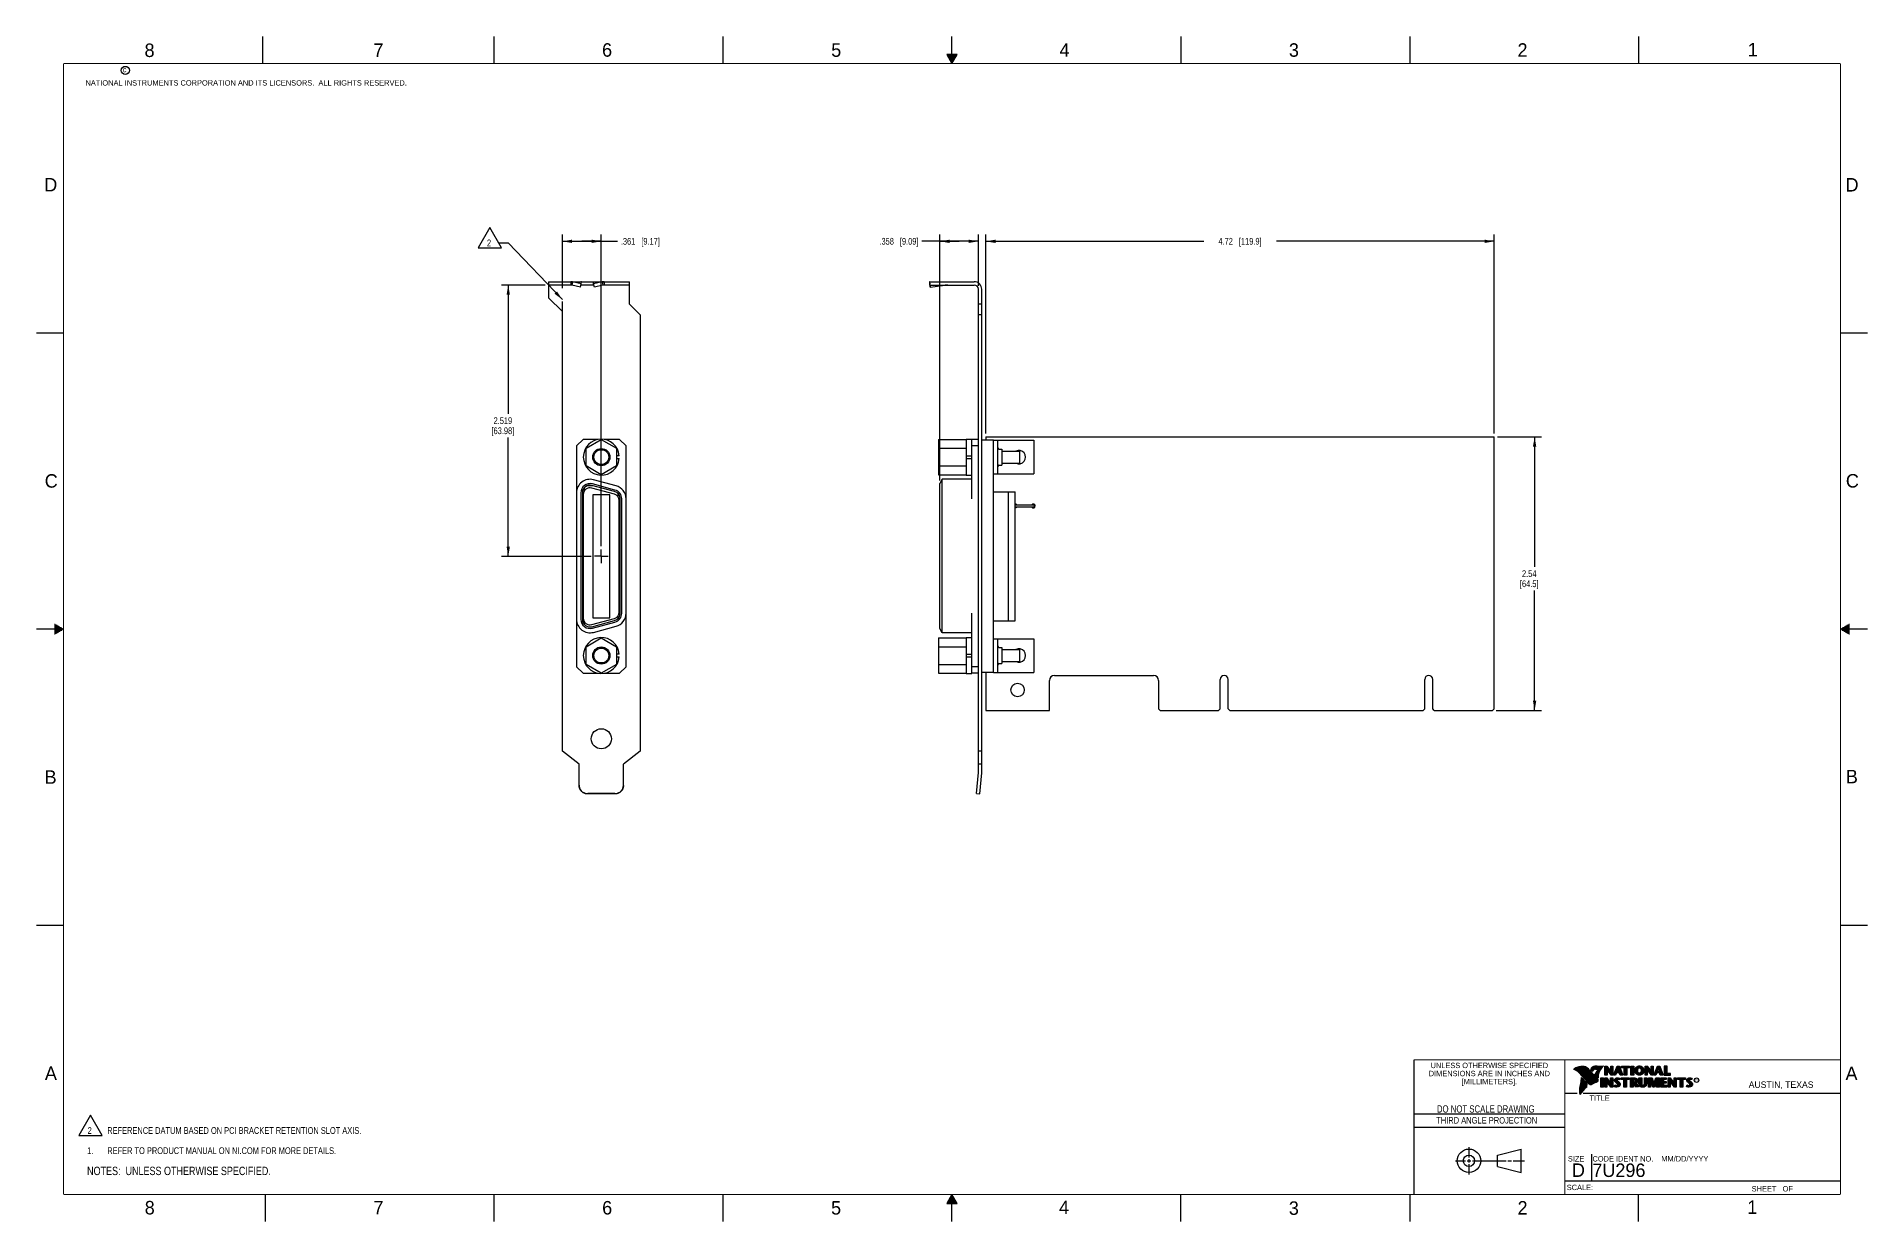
# Model space of a CAD drawing. Header units: inches. Extents: x 0 to 34, y 0 to 22.
import ezdxf

# ---------------------------------------------------------------- set-up
doc = ezdxf.new("R2010")
doc.units = ezdxf.units.IN
doc.header["$LTSCALE"] = 1.87
doc.header["$MEASUREMENT"] = 0
doc.linetypes.add('CENTER', pattern=[0.6, 0.375, -0.075, 0.075, -0.075])
doc.linetypes.add('DASHED', pattern=[0.2, 0.1, -0.1])
doc.layers.get('0').update_dxf_attribs({"linetype": 'CONTINUOUS'})
for name, color, linetype in [('02__ASM_ALL_AXES', 7, 'CONTINUOUS'), ('DETAIL', 7, 'CONTINUOUS'), ('DIMENSIONS', 7, 'CONTINUOUS')]:
    doc.layers.add(name, color=color, linetype=linetype)
doc.styles.get("Standard").update_dxf_attribs({"font": 'txt', "width": 0.8})
doc.styles.add('TEXTSTYLE_2', font='txt')
doc.styles.add('TEXTSTYLE_3', font='txt', dxfattribs={"width": 0.9})
doc.dimstyles.new('DIMSTYLE_1', dxfattribs={"dimtxt": 0.125, "dimasz": 0.18, "dimexe": 0.18, "dimexo": 0.0625, "dimgap": 0.09, "dimtad": 0, "dimtih": 1, "dimtoh": 1, "dimlfac": 0.5, "dimzin": 4, "dimdsep": 46, "dimtxsty": 'STANDARD', "dimblk": '_FILLED', "dimblk1": '_FILLED', "dimblk2": '_FILLED', "dimcen": 0.09, "dimadec": 0, "dimazin": 0, "dimtfac": 1, "dimtofl": 0, "dimtmove": 0, "dimatfit": 3, "dimldrblk": '_FILLED', "dimfxl": 1, "dimtolj": 1, "dimtzin": 4, "dimarcsym": 0})
doc.dimstyles.new('DIMSTYLE_2', dxfattribs={"dimtxt": 0.125, "dimasz": 0.18, "dimexe": 0.18, "dimexo": 0.0625, "dimgap": 0.09, "dimtad": 0, "dimtih": 1, "dimtoh": 1, "dimdec": 3, "dimlfac": 0.5, "dimzin": 4, "dimdsep": 46, "dimtxsty": 'STANDARD', "dimblk": '_FILLED', "dimblk1": '_FILLED', "dimblk2": '_FILLED', "dimcen": 0.09, "dimadec": 0, "dimazin": 0, "dimtp": 0.001, "dimtm": 0.001, "dimtfac": 1, "dimtdec": 3, "dimtofl": 0, "dimtmove": 0, "dimatfit": 3, "dimldrblk": '_FILLED', "dimfxl": 1, "dimtolj": 1, "dimtzin": 4, "dimarcsym": 0})
doc.dimstyles.get("Standard").update_dxf_attribs({"dimtxt": 0.125, "dimasz": 0.18, "dimexe": 0.18, "dimexo": 0.0625, "dimgap": 0.09, "dimtad": 0, "dimtih": 1, "dimtoh": 1, "dimdec": 3, "dimzin": 4, "dimdsep": 46, "dimtxsty": 'STANDARD', "dimblk": '_FILLED', "dimblk1": '_FILLED', "dimblk2": '_FILLED', "dimcen": 0.09, "dimadec": 0, "dimazin": 0, "dimtol": 1, "dimtp": 0.01, "dimtm": 0.01, "dimtfac": 1, "dimtdec": 3, "dimtofl": 0, "dimtmove": 0, "dimatfit": 3, "dimldrblk": '_FILLED', "dimfxl": 1, "dimtolj": 1, "dimtzin": 4, "dimarcsym": 0})

msp = doc.modelspace()

# ---------------------------------------------------------------- texts
at = {"color": 2, "linetype": 'CONTINUOUS', "line_spacing_factor": 0.9}
for s, insert, char_height, width, attachment_point, style in [('8', (2.0046, 21.8713), 0.25, 0.25, 1, 'TEXTSTYLE_2'), ('7', (6.2556, 21.8743), 0.25, 0.25, 1, 'TEXTSTYLE_2'), ('6', (10.5012, 21.8772), 0.25, 0.25, 1, 'TEXTSTYLE_2'), ('5', (14.7577, 21.8747), 0.25, 0.25, 1, 'TEXTSTYLE_2'), ('4', (18.9977, 21.8777), 0.25, 0.25, 1, 'TEXTSTYLE_2'), ('3', (23.257, 21.8759), 0.25, 0.25, 1, 'TEXTSTYLE_2'), ('2', (27.5025, 21.8762), 0.25, 0.25, 1, 'TEXTSTYLE_2'), ('1', (31.7781, 21.8826), 0.25, 0.25, 1, 'TEXTSTYLE_2'), ('NATIONAL INSTRUMENTS CORPORATION AND ITS LICENSORS.  ALL RIGHTS RESERVED.', (0.9071, 21.1911), 0.1, 7.3, 1, 'TEXTSTYLE_2'), ('c', (1.599, 21.4388), 0.1, 0.1, 1, 'TEXTSTYLE_2'), ('D', (0.1424, 19.375), 0.25, 0.25, 1, 'TEXTSTYLE_2'), ('D', (33.5947, 19.3736), 0.25, 0.25, 1, 'TEXTSTYLE_2'), ('C', (0.1508, 13.8746), 0.25, 0.25, 1, 'TEXTSTYLE_2'), ('C', (33.6004, 13.8767), 0.25, 0.25, 1, 'TEXTSTYLE_2'), ('B', (0.1484, 8.3757), 0.25, 0.25, 1, 'TEXTSTYLE_2'), ('B', (33.6006, 8.3845), 0.25, 0.25, 1, 'TEXTSTYLE_2'), ('A', (0.1541, 2.8761), 0.25, 0.25, 1, 'TEXTSTYLE_2'), ('DIMENSIONS ARE IN INCHES AND', (26.9799, 2.7959), 0.1, 2.52, 2, 'TEXTSTYLE_3'), ('UNLESS OTHERWISE SPECIFIED', (26.9799, 2.9459), 0.1, 2.34, 2, 'TEXTSTYLE_3'), ('A', (33.5939, 2.8728), 0.25, 0.25, 1, 'TEXTSTYLE_2'), ('[MILLIMETERS].', (26.9799, 2.6459), 0.1, 1.26, 2, 'TEXTSTYLE_3'), ('R', (30.8076, 2.6413), 0.042, 0.041979, 1, 'TEXTSTYLE_2'), ('AUSTIN, TEXAS', (31.7957, 2.599), 0.12, 1.56, 1, 'TEXTSTYLE_2'), ('TITLE', (28.8397, 2.3397), 0.1, 0.5, 1, 'TEXTSTYLE_2'), ('SIZE', (28.4379, 1.2118), 0.1, 0.4, 1, 'TEXTSTYLE_2'), ('CODE IDENT NO.', (28.8949, 1.2115), 0.1, 1.26, 1, 'TEXTSTYLE_3'), ('MM/DD/YYYY', (30.1721, 1.2121), 0.1, 1, 1, 'TEXTSTYLE_2'), ('SCALE:', (28.4164, 0.6806), 0.1, 0.6, 1, 'TEXTSTYLE_2'), ('8', (2.0074, 0.3791), 0.25, 0.25, 1, 'TEXTSTYLE_2'), ('7', (6.2553, 0.3787), 0.25, 0.25, 1, 'TEXTSTYLE_2'), ('6', (10.5033, 0.3784), 0.25, 0.25, 1, 'TEXTSTYLE_2'), ('5', (14.754, 0.3762), 0.25, 0.25, 1, 'TEXTSTYLE_2'), ('4', (18.9884, 0.3869), 0.25, 0.25, 1, 'TEXTSTYLE_2'), ('3', (23.2555, 0.371), 0.25, 0.25, 1, 'TEXTSTYLE_2'), ('2', (27.5035, 0.3763), 0.25, 0.25, 1, 'TEXTSTYLE_2'), ('1', (31.7706, 0.389), 0.25, 0.25, 1, 'TEXTSTYLE_2'), ('SHEET   OF', (31.8499, 0.6557), 0.1, 1, 1, 'TEXTSTYLE_2')]:
    msp.add_mtext(s, dxfattribs=dict(at, insert=insert, char_height=char_height, width=width, attachment_point=attachment_point, style=style))
at = {"color": 7, "linetype": 'CONTINUOUS', "insert": (26.9127, 2.1549), "char_height": 0.135, "width": 2.16, "attachment_point": 2, "line_spacing_factor": 0.9}
msp.add_mtext('DO NOT SCALE DRAWING', dxfattribs=at)
at = {"color": 2, "linetype": 'CONTINUOUS', "insert": (26.9296, 1.9368), "char_height": 0.12, "width": 2.112, "attachment_point": 2, "line_spacing_factor": 0.9}
msp.add_mtext('THIRD ANGLE PROJECTION', dxfattribs=at)
at = {"color": 7, "linetype": 'CONTINUOUS', "char_height": 0.25, "attachment_point": 1, "line_spacing_factor": 0.9, "style": 'TEXTSTYLE_2'}
for s, insert, width in [('D  ', (28.5128, 1.0764), 0.75), ('7U296', (28.8928, 1.0745), 1.25)]:
    msp.add_mtext(s, dxfattribs=dict(at, insert=insert, width=width))

# ---------------------------------------------------------------- blocks, each defined once
blk = doc.blocks.new('_FILLED')
at = {"color": 0, "linetype": 'BYBLOCK'}
blk.add_solid([(0, 0), (-1, 0.17), (-1, -0.17)], dxfattribs=at)
blk = doc.blocks.new('*D0')
at = {"layer": 'DIMENSIONS', "color": 2, "linetype": 'CONTINUOUS'}
for p, q in [((17.628, 14.63), (17.628, 18.324)), ((17.628, 18.199), (21.674, 18.199)), ((27.07, 18.199), (23.024, 18.199)), ((27.07, 14.63), (27.07, 18.324))]:
    blk.add_line(p, q, dxfattribs=at)
at = {"layer": 'DIMENSIONS', "color": 2, "linetype": 'CONTINUOUS', "xscale": 0.18, "yscale": 0.18, "zscale": 0.18, "rotation": 180}
blk.add_blockref('_FILLED', (17.628, 18.199), dxfattribs=at)
at = {"layer": 'DIMENSIONS', "color": 2, "linetype": 'CONTINUOUS', "xscale": 0.18, "yscale": 0.18, "zscale": 0.18}
blk.add_blockref('_FILLED', (27.07, 18.199), dxfattribs=at)
at = {"layer": 'DIMENSIONS', "color": 2, "linetype": 'CONTINUOUS', "insert": (22.349, 18.262), "char_height": 0.125, "width": 1.225, "attachment_point": 2, "line_spacing_factor": 0.9}
blk.add_mtext('4.72{\\Ftxt.shx;\\W1.000000;\\H0.125000; }[119.9]', dxfattribs=at)
blk = doc.blocks.new('*D1')
at = {"layer": 'DIMENSIONS', "color": 2, "linetype": 'CONTINUOUS'}
for p, q in [((27.133, 14.567), (27.945, 14.567)), ((27.82, 14.567), (27.82, 12.152)), ((27.82, 9.487), (27.82, 11.715)), ((27.103, 9.487), (27.945, 9.487))]:
    blk.add_line(p, q, dxfattribs=at)
at = {"layer": 'DIMENSIONS', "color": 2, "linetype": 'CONTINUOUS', "xscale": 0.18, "yscale": 0.18, "zscale": 0.18}
for p, rotation in [((27.82, 14.567), 90), ((27.82, 9.487), 270)]:
    blk.add_blockref('_FILLED', p, dxfattribs=dict(at, rotation=rotation))
at = {"layer": 'DIMENSIONS', "color": 2, "linetype": 'CONTINUOUS', "insert": (27.72, 12.09), "char_height": 0.125, "width": 0.6, "attachment_point": 2, "line_spacing_factor": 0.9}
blk.add_mtext('2.54\\P[64.5]', dxfattribs=at)
blk = doc.blocks.new('*D2')
at = {"layer": 'DIMENSIONS', "color": 2, "linetype": 'CONTINUOUS'}
for p, q in [((9.765, 17.332), (9.765, 18.324)), ((9.765, 18.199), (10.126, 18.199)), ((10.487, 18.199), (10.126, 18.199)), ((10.126, 18.199), (10.788, 18.199)), ((10.487, 12.537), (10.487, 18.324))]:
    blk.add_line(p, q, dxfattribs=at)
at = {"layer": 'DIMENSIONS', "color": 2, "linetype": 'CONTINUOUS', "xscale": 0.18, "yscale": 0.18, "zscale": 0.18, "rotation": 180}
blk.add_blockref('_FILLED', (9.765, 18.199), dxfattribs=at)
at = {"layer": 'DIMENSIONS', "color": 2, "linetype": 'CONTINUOUS', "xscale": 0.18, "yscale": 0.18, "zscale": 0.18}
blk.add_blockref('_FILLED', (10.487, 18.199), dxfattribs=at)
at = {"layer": 'DIMENSIONS', "color": 2, "linetype": 'CONTINUOUS', "insert": (10.85, 18.262), "char_height": 0.125, "width": 1.125, "attachment_point": 1, "line_spacing_factor": 0.9}
blk.add_mtext('.361{\\Ftxt.shx;\\W1.000000;\\H0.125000; }[9.17]', dxfattribs=at)
blk = doc.blocks.new('*D3')
at = {"layer": 'DIMENSIONS', "color": 2, "linetype": 'CONTINUOUS'}
for p, q in [((9.447, 17.387), (8.634, 17.387)), ((8.759, 17.387), (8.759, 14.993)), ((8.759, 12.349), (8.759, 14.556)), ((10.3, 12.349), (8.634, 12.349))]:
    blk.add_line(p, q, dxfattribs=at)
at = {"layer": 'DIMENSIONS', "color": 2, "linetype": 'CONTINUOUS', "xscale": 0.18, "yscale": 0.18, "zscale": 0.18}
for p, rotation in [((8.759, 17.387), 90), ((8.759, 12.349), 270)]:
    blk.add_blockref('_FILLED', p, dxfattribs=dict(at, rotation=rotation))
at = {"layer": 'DIMENSIONS', "color": 2, "linetype": 'CONTINUOUS', "insert": (8.659, 14.931), "char_height": 0.125, "width": 0.7, "attachment_point": 2, "line_spacing_factor": 0.9}
blk.add_mtext('2.519\\P[63.98]', dxfattribs=at)
blk = doc.blocks.new('*D4')
at = {"layer": 'DIMENSIONS', "color": 2, "linetype": 'CONTINUOUS'}
for p, q in [((17.132, 18.199), (16.441, 18.199)), ((16.774, 13.756), (16.774, 18.324)), ((16.774, 18.199), (17.132, 18.199)), ((17.49, 18.199), (17.132, 18.199)), ((17.49, 17.37), (17.49, 18.324))]:
    blk.add_line(p, q, dxfattribs=at)
at = {"layer": 'DIMENSIONS', "color": 2, "linetype": 'CONTINUOUS', "xscale": 0.18, "yscale": 0.18, "zscale": 0.18, "rotation": 180}
blk.add_blockref('_FILLED', (16.774, 18.199), dxfattribs=at)
at = {"layer": 'DIMENSIONS', "color": 2, "linetype": 'CONTINUOUS', "xscale": 0.18, "yscale": 0.18, "zscale": 0.18}
blk.add_blockref('_FILLED', (17.49, 18.199), dxfattribs=at)
at = {"layer": 'DIMENSIONS', "color": 2, "linetype": 'CONTINUOUS', "insert": (16.378, 18.262), "char_height": 0.125, "width": 1.125, "attachment_point": 3, "line_spacing_factor": 0.9}
blk.add_mtext('.358{\\Ftxt.shx;\\W1.000000;\\H0.125000; }[9.09]', dxfattribs=at)
blk = doc.blocks.new('NOTES_HEADER_BL0', base_point=(3.1215, 0.9375))
at = {"layer": 'DETAIL', "color": 2, "linetype": 'CONTINUOUS', "width": 0.8}
blk.add_text('NOTES:  UNLESS OTHERWISE SPECIFIED.', height=0.156, dxfattribs=at).set_placement((0.9375, 0.8595))
blk = doc.blocks.new('CUSTOM_NOTE_BL1', base_point=(3.675, 1.312))
at = {"layer": 'DETAIL', "color": 2, "linetype": 'CONTINUOUS', "width": 0.8}
for s, p in [('1.', (0.938, 1.25)), ('REFER TO PRODUCT MANUAL ON NI.COM FOR MORE DETAILS.', (1.312, 1.25))]:
    blk.add_text(s, height=0.125, dxfattribs=at).set_placement(p)
blk = doc.blocks.new('CUSTOM_NOTE_BL2', base_point=(3.898, 1.784))
at = {"layer": 'DETAIL', "color": 2, "linetype": 'CONTINUOUS'}
for p, q in [((0.999, 1.971), (0.783, 1.596)), ((1.215, 1.596), (0.999, 1.971)), ((0.783, 1.596), (1.215, 1.596))]:
    blk.add_line(p, q, dxfattribs=at)
at = {"layer": 'DETAIL', "color": 2, "linetype": 'CONTINUOUS', "width": 0.8}
for s, p in [('2', (0.947, 1.625)), ('REFERENCE DATUM BASED ON PCI BRACKET RETENTION SLOT AXIS.', (1.312, 1.625))]:
    blk.add_text(s, height=0.125, dxfattribs=at).set_placement(p)
blk = doc.blocks.new('FLAG_TRIANGLE_BL3', base_point=(8.479, 18.266))
at = {"layer": 'DETAIL', "color": 2, "linetype": 'CONTINUOUS'}
for p, q in [((8.415, 18.454), (8.199, 18.079)), ((8.632, 18.079), (8.415, 18.454)), ((8.199, 18.079), (8.632, 18.079)), ((8.579, 18.17), (8.759, 18.17))]:
    blk.add_line(p, q, dxfattribs=at)
at = {"layer": 'DETAIL', "color": 2, "linetype": 'CONTINUOUS', "width": 0.8}
blk.add_text('2', height=0.125, dxfattribs=at).set_placement((8.364, 18.107))

# ---------------------------------------------------------------- dimensions: what is measured, and where the dimension line sits
at = {"layer": 'DIMENSIONS', "color": 2, "linetype": 'CONTINUOUS'}
for base, p1, p2, angle, dimstyle, picture, middle in [((9.7652, 18.1995), (10.4872, 12.5372), (9.7652, 17.3324), 180, 'DIMSTYLE_2', '*D2', (11.4126, 18.1995)), ((17.6281, 18.1995), (27.0701, 14.63), (17.6281, 14.63), 180, 'DIMSTYLE_1', '*D0', (22.2241, 18.1995)), ((8.7592, 17.3875), (10.2995, 12.3495), (9.4467, 17.3875), 90, 'DIMSTYLE_2', '*D3', (8.6092, 14.7747)), ((27.8201, 9.4875), (27.1326, 14.5675), (27.1026, 9.4875), 270, 'DIMSTYLE_1', '*D1', (27.6951, 11.9337))]:
    dim = msp.add_linear_dim(base=base, p1=p1, p2=p2, angle=angle, dimstyle=dimstyle, dxfattribs=at)
    dim.commit()
    dim.dimension.update_dxf_attribs({"geometry": picture, "text_midpoint": middle, "dimtype": 160})
dim = msp.add_linear_dim(base=(17.4901, 18.1995), p1=(16.7741, 13.7562), p2=(17.4901, 17.37), dimstyle='DIMSTYLE_2', dxfattribs=at)
dim.commit()
dim.dimension.update_dxf_attribs({"geometry": '*D4', "text_midpoint": (15.5658, 18.1995), "dimtype": 160})

# ---------------------------------------------------------------- linework, layer by layer
at = {"color": 2, "linetype": 'CONTINUOUS'}
for p, q in [((4.2, 21.5), (4.2, 22)), ((8.5, 21.5), (8.5, 22)), ((12.75, 21.5), (12.75, 22)), ((17, 21.5), (17, 22)), ((21.25, 22), (21.25, 21.5)), ((25.5, 22), (25.5, 21.5)), ((29.75, 22), (29.75, 21.5)), ((16.902, 21.6697), (17, 21.5)), ((17.098, 21.6697), (16.902, 21.6697)), ((16.9076, 21.66), (17.0924, 21.66)), ((16.9134, 21.65), (17.0866, 21.65)), ((16.9192, 21.64), (17.0808, 21.64)), ((16.925, 21.63), (17.0751, 21.63)), ((16.9307, 21.62), (17.0693, 21.62)), ((16.9365, 21.61), (17.0635, 21.61)), ((16.9423, 21.6), (17.0578, 21.6)), ((16.9481, 21.59), (17.052, 21.59)), ((16.9538, 21.58), (17.0462, 21.58)), ((16.9596, 21.57), (17.0404, 21.57)), ((16.9654, 21.56), (17.0347, 21.56)), ((16.9712, 21.55), (17.0289, 21.55)), ((16.9769, 21.54), (17.0231, 21.54)), ((16.9827, 21.53), (17.0173, 21.53)), ((16.9885, 21.52), (17.0116, 21.52)), ((16.9942, 21.51), (17.0058, 21.51)), ((17, 21.5), (17.098, 21.6697)), ((0, 16.5), (0.5, 16.5)), ((33.5, 16.5), (34, 16.5)), ((0.5, 11), (0, 11)), ((0.3303, 11.09), (0.3441, 11.09)), ((0.3303, 11.08), (0.3614, 11.08)), ((0.3303, 11.07), (0.3788, 11.07)), ((0.3303, 11.06), (0.3961, 11.06)), ((0.3303, 11.05), (0.4134, 11.05)), ((0.3303, 11.04), (0.4307, 11.04)), ((0.3303, 11.03), (0.448, 11.03)), ((0.3303, 11.02), (0.4654, 11.02)), ((0.3303, 11.01), (0.4827, 11.01)), ((0.3303, 10.99), (0.4827, 10.99)), ((0.3303, 10.98), (0.4654, 10.98)), ((0.3303, 10.97), (0.448, 10.97)), ((0.3303, 10.96), (0.4307, 10.96)), ((0.3303, 10.95), (0.4134, 10.95)), ((0.3303, 10.94), (0.3961, 10.94)), ((0.3303, 10.93), (0.3788, 10.93)), ((0.3303, 10.92), (0.3614, 10.92)), ((0.3303, 10.91), (0.3441, 10.91)), ((34, 11), (33.5, 11)), ((33.5173, 11.01), (33.6697, 11.01)), ((33.5173, 10.99), (33.6697, 10.99)), ((33.5347, 11.02), (33.6697, 11.02)), ((33.5347, 10.98), (33.6697, 10.98)), ((33.552, 11.03), (33.6697, 11.03)), ((33.552, 10.97), (33.6697, 10.97)), ((33.5693, 11.04), (33.6697, 11.04)), ((33.5693, 10.96), (33.6697, 10.96)), ((33.5866, 11.05), (33.6697, 11.05)), ((33.5866, 10.95), (33.6697, 10.95)), ((33.6039, 11.06), (33.6697, 11.06)), ((33.6039, 10.94), (33.6697, 10.94)), ((33.6213, 11.07), (33.6697, 11.07)), ((33.6213, 10.93), (33.6697, 10.93)), ((33.6386, 11.08), (33.6697, 11.08)), ((33.6386, 10.92), (33.6697, 10.92)), ((33.6559, 11.09), (33.6697, 11.09)), ((33.6559, 10.91), (33.6697, 10.91)), ((0, 5.5), (0.5, 5.5)), ((33.5, 5.5), (34, 5.5)), ((28.556, 2.8217), (28.556, 2.8246)), ((28.5629, 2.8193), (28.5629, 2.8291)), ((28.5698, 2.8166), (28.5698, 2.8333)), ((28.5766, 2.8137), (28.5766, 2.8374)), ((28.5835, 2.8105), (28.5835, 2.8412)), ((28.5904, 2.8071), (28.5904, 2.8449)), ((28.5972, 2.8034), (28.5972, 2.8479)), ((28.6041, 2.7994), (28.6041, 2.8508)), ((28.6109, 2.7952), (28.6109, 2.8535)), ((28.6178, 2.7906), (28.6178, 2.856)), ((28.6247, 2.7856), (28.6247, 2.8584)), ((28.6315, 2.7803), (28.6315, 2.8606)), ((28.6384, 2.7747), (28.6384, 2.8626)), ((28.6453, 2.7685), (28.6453, 2.8645)), ((28.6521, 2.762), (28.6521, 2.8662)), ((28.659, 2.7548), (28.659, 2.8679)), ((28.6659, 2.7474), (28.6659, 2.8695)), ((28.6727, 2.7398), (28.6727, 2.8708)), ((28.6796, 2.7323), (28.6796, 2.8719)), ((28.6865, 2.7247), (28.6865, 2.8727)), ((28.6933, 2.717), (28.6933, 2.8732)), ((28.7002, 2.7092), (28.7002, 2.8734)), ((28.707, 2.7014), (28.707, 2.8733)), ((28.7139, 2.6936), (28.7139, 2.873)), ((28.7208, 2.6856), (28.7208, 2.8724)), ((28.7276, 2.6776), (28.7276, 2.8716)), ((28.7345, 2.6696), (28.7345, 2.8704)), ((28.7414, 2.6615), (28.7414, 2.869)), ((28.7482, 2.6533), (28.7482, 2.8677)), ((28.7551, 2.6452), (28.7551, 2.8659)), ((28.762, 2.6372), (28.762, 2.8638)), ((28.7688, 2.6293), (28.7688, 2.8611)), ((28.7757, 2.6214), (28.7757, 2.858)), ((28.7826, 2.6137), (28.7826, 2.8543)), ((28.7894, 2.606), (28.7894, 2.8501)), ((28.7963, 2.5985), (28.7963, 2.8451)), ((28.8031, 2.591), (28.8031, 2.8394)), ((28.81, 2.5836), (28.81, 2.8328)), ((28.8169, 2.5762), (28.8169, 2.8253)), ((28.8237, 2.569), (28.8237, 2.8181)), ((28.8306, 2.5618), (28.8306, 2.8109)), ((28.8375, 2.5556), (28.8375, 2.8037)), ((28.8443, 2.5505), (28.8443, 2.7965)), ((28.8512, 2.5472), (28.8512, 2.7893)), ((28.8581, 2.5466), (28.8581, 2.782)), ((28.8865, 2.792), (28.8631, 2.8194)), ((28.8649, 2.5483), (28.8649, 2.7748)), ((28.8878, 2.7979), (28.8682, 2.8209)), ((28.8718, 2.8167), (28.8718, 2.8343)), ((28.8718, 2.5513), (28.8718, 2.7675)), ((28.8786, 2.8086), (28.8786, 2.8464)), ((28.8786, 2.5541), (28.8786, 2.7602)), ((28.8855, 2.8005), (28.8855, 2.854)), ((28.8855, 2.557), (28.8855, 2.7523)), ((28.8924, 2.8003), (28.8924, 2.8594)), ((28.8924, 2.5599), (28.8924, 2.744)), ((28.8992, 2.8044), (28.8992, 2.8634)), ((28.8992, 2.5628), (28.8992, 2.7357)), ((28.9061, 2.8094), (28.9061, 2.8668)), ((28.9061, 2.5659), (28.9061, 2.7274)), ((28.913, 2.8153), (28.913, 2.8696)), ((28.9198, 2.8223), (28.9198, 2.8719)), ((28.9267, 2.8275), (28.9267, 2.8737)), ((28.9336, 2.8311), (28.9336, 2.875)), ((28.9404, 2.8335), (28.9404, 2.8759)), ((28.962, 2.7048), (28.9438, 2.7257)), ((28.9473, 2.834), (28.9473, 2.8769)), ((28.9657, 2.7079), (28.9496, 2.7264)), ((28.9542, 2.8327), (28.9542, 2.8778)), ((28.9542, 2.7212), (28.9542, 2.7362)), ((28.961, 2.8306), (28.961, 2.8785)), ((28.961, 2.7133), (28.961, 2.7519)), ((28.9679, 2.8292), (28.9679, 2.8791)), ((28.9679, 2.7053), (28.9679, 2.7699)), ((28.9747, 2.8285), (28.9747, 2.8796)), ((28.9747, 2.697), (28.9747, 2.7823)), ((28.9816, 2.828), (28.9816, 2.88)), ((28.9816, 2.689), (28.9816, 2.7889)), ((28.9844, 2.885), (29.1009, 2.8868)), ((28.9845, 2.8802), (29.0882, 2.8817)), ((28.9885, 2.8278), (28.9885, 2.8802)), ((28.9885, 2.6813), (28.9885, 2.7921)), ((28.9953, 2.8276), (28.9953, 2.8803)), ((28.9953, 2.6998), (28.9953, 2.7939)), ((29.0022, 2.8263), (29.0022, 2.8804)), ((29.0022, 2.7448), (29.0022, 2.795)), ((29.0091, 2.822), (29.0091, 2.8805)), ((29.0091, 2.7642), (29.0091, 2.7954)), ((29.0159, 2.7805), (29.0159, 2.8806)), ((29.0228, 2.7947), (29.0228, 2.8807)), ((29.0297, 2.8073), (29.0297, 2.8808)), ((29.0365, 2.8188), (29.0365, 2.881)), ((29.0434, 2.8293), (29.0434, 2.8811)), ((29.0502, 2.8389), (29.0502, 2.8812)), ((29.0571, 2.8479), (29.0571, 2.8813)), ((29.064, 2.8562), (29.064, 2.8814)), ((29.0708, 2.8641), (29.0708, 2.8815)), ((29.0777, 2.8714), (29.0777, 2.8816)), ((29.1256, 2.8852), (29.1624, 2.8852)), ((29.1256, 2.7166), (29.1256, 2.8852)), ((29.1305, 2.8804), (29.16, 2.8804)), ((29.1305, 2.7215), (29.1305, 2.8804)), ((29.1604, 2.7215), (29.1305, 2.7215)), ((29.1395, 2.7215), (29.1395, 2.8804)), ((29.1462, 2.7215), (29.1462, 2.8804)), ((29.1529, 2.7215), (29.1529, 2.8804)), ((29.1604, 2.8299), (29.1596, 2.8804)), ((29.16, 2.8804), (29.2402, 2.7746)), ((29.2438, 2.7215), (29.1604, 2.8299)), ((29.1604, 2.8299), (29.1604, 2.7215)), ((29.1624, 2.8852), (29.2354, 2.7891)), ((29.2414, 2.7166), (29.1653, 2.8156)), ((29.1653, 2.8156), (29.1653, 2.7166)), ((29.1663, 2.8222), (29.1663, 2.872)), ((29.173, 2.8135), (29.173, 2.8632)), ((29.1798, 2.8048), (29.1798, 2.8543)), ((29.1865, 2.7961), (29.1865, 2.8455)), ((29.1932, 2.7873), (29.1932, 2.8367)), ((29.1999, 2.7786), (29.1999, 2.8278)), ((29.2066, 2.7699), (29.2066, 2.819)), ((29.2133, 2.7612), (29.2133, 2.8101)), ((29.22, 2.7525), (29.22, 2.8013)), ((29.2267, 2.7437), (29.2267, 2.7924)), ((29.2334, 2.735), (29.2334, 2.7836)), ((29.2354, 2.8852), (29.2754, 2.8852)), ((29.2354, 2.7891), (29.2354, 2.8852)), ((29.2402, 2.8804), (29.2705, 2.8804)), ((29.2402, 2.7746), (29.2402, 2.8804)), ((29.2402, 2.7263), (29.2402, 2.7746)), ((29.2705, 2.7215), (29.2438, 2.7215)), ((29.2469, 2.7215), (29.2469, 2.8804)), ((29.2536, 2.7215), (29.2536, 2.8804)), ((29.2603, 2.7215), (29.2603, 2.8804)), ((29.267, 2.7215), (29.267, 2.8804)), ((29.2705, 2.8804), (29.2705, 2.7215)), ((29.2754, 2.8852), (29.2754, 2.7166)), ((29.2853, 2.7167), (29.3541, 2.8851)), ((29.2926, 2.7216), (29.3574, 2.8802)), ((29.3219, 2.7216), (29.2926, 2.7216)), ((29.3006, 2.7216), (29.3006, 2.7411)), ((29.3073, 2.7216), (29.3073, 2.7575)), ((29.314, 2.7216), (29.314, 2.774)), ((29.3207, 2.7216), (29.3207, 2.7904)), ((29.3381, 2.7618), (29.3219, 2.7216)), ((29.3414, 2.7569), (29.3252, 2.7167)), ((29.3274, 2.7353), (29.3274, 2.8068)), ((29.3341, 2.752), (29.3341, 2.8232)), ((29.3968, 2.7618), (29.3381, 2.7618)), ((29.3408, 2.7618), (29.3408, 2.8396)), ((29.3933, 2.7569), (29.3414, 2.7569)), ((29.3434, 2.7787), (29.365, 2.8486)), ((29.3918, 2.7787), (29.3434, 2.7787)), ((29.3475, 2.7921), (29.3475, 2.8561)), ((29.3475, 2.7618), (29.3475, 2.7787)), ((29.35, 2.7836), (29.3686, 2.8438)), ((29.3854, 2.7836), (29.35, 2.7836)), ((29.3541, 2.8851), (29.3967, 2.8851)), ((29.3543, 2.8139), (29.3543, 2.8725)), ((29.3543, 2.7618), (29.3543, 2.7787)), ((29.3574, 2.8802), (29.3933, 2.8802)), ((29.361, 2.8356), (29.361, 2.8802)), ((29.361, 2.7618), (29.361, 2.7787)), ((29.365, 2.8486), (29.3728, 2.8486)), ((29.3677, 2.8486), (29.3677, 2.8802)), ((29.3677, 2.7618), (29.3677, 2.7787)), ((29.3686, 2.8438), (29.3691, 2.8438)), ((29.3691, 2.8438), (29.3854, 2.7836)), ((29.3728, 2.8486), (29.3918, 2.7787)), ((29.3744, 2.8428), (29.3744, 2.8802)), ((29.3744, 2.7618), (29.3744, 2.7787)), ((29.3811, 2.8181), (29.3811, 2.8802)), ((29.3811, 2.7618), (29.3811, 2.7787)), ((29.3878, 2.7935), (29.3878, 2.8802)), ((29.3878, 2.7618), (29.3878, 2.7787)), ((29.3933, 2.8802), (29.4535, 2.7216)), ((29.4068, 2.7167), (29.3933, 2.7569)), ((29.3945, 2.7618), (29.3945, 2.877)), ((29.3967, 2.8851), (29.4606, 2.7167)), ((29.4103, 2.7216), (29.3968, 2.7618)), ((29.4012, 2.7485), (29.4012, 2.8593)), ((29.4079, 2.7286), (29.4079, 2.8416)), ((29.4535, 2.7216), (29.4103, 2.7216)), ((29.4147, 2.7216), (29.4147, 2.8239)), ((29.4214, 2.7216), (29.4214, 2.8063)), ((29.4281, 2.7216), (29.4281, 2.7886)), ((29.4348, 2.7216), (29.4348, 2.7709)), ((29.4357, 2.8851), (29.584, 2.8851)), ((29.4357, 2.8537), (29.4357, 2.8851)), ((29.4843, 2.8537), (29.4357, 2.8537)), ((29.4406, 2.8802), (29.5791, 2.8802)), ((29.4406, 2.8586), (29.4406, 2.8802)), ((29.4892, 2.8586), (29.4406, 2.8586)), ((29.4415, 2.7216), (29.4415, 2.7532)), ((29.4482, 2.8586), (29.4482, 2.8802)), ((29.4482, 2.7216), (29.4482, 2.7355)), ((29.4549, 2.8586), (29.4549, 2.8802)), ((29.4616, 2.8586), (29.4616, 2.8802)), ((29.4684, 2.8586), (29.4684, 2.8802)), ((29.4751, 2.8586), (29.4751, 2.8802)), ((29.4818, 2.8586), (29.4818, 2.8802)), ((29.4843, 2.7167), (29.4843, 2.8537)), ((29.4892, 2.8586), (29.4885, 2.8802)), ((29.4892, 2.7216), (29.4892, 2.8586)), ((29.5305, 2.7216), (29.4892, 2.7216)), ((29.4952, 2.7216), (29.4952, 2.8802)), ((29.5019, 2.7216), (29.5019, 2.8802)), ((29.5086, 2.7216), (29.5086, 2.8802)), ((29.5153, 2.7216), (29.5153, 2.8802)), ((29.522, 2.7216), (29.522, 2.8802)), ((29.5305, 2.8586), (29.5288, 2.8802)), ((29.5791, 2.8586), (29.5305, 2.8586)), ((29.5305, 2.8586), (29.5305, 2.7216)), ((29.584, 2.8537), (29.5354, 2.8537)), ((29.5354, 2.8537), (29.5354, 2.7167)), ((29.5355, 2.8586), (29.5355, 2.8802)), ((29.5422, 2.8586), (29.5422, 2.8802)), ((29.5489, 2.8586), (29.5489, 2.8802)), ((29.5556, 2.8586), (29.5556, 2.8802)), ((29.5623, 2.8586), (29.5623, 2.8802)), ((29.569, 2.8586), (29.569, 2.8802)), ((29.5757, 2.8586), (29.5757, 2.8802)), ((29.5791, 2.8802), (29.5791, 2.8586)), ((29.584, 2.8851), (29.584, 2.8537)), ((29.6099, 2.8851), (29.6607, 2.8851)), ((29.6099, 2.7167), (29.6099, 2.8851)), ((29.6148, 2.8802), (29.6558, 2.8802)), ((29.6148, 2.7216), (29.6148, 2.8802)), ((29.6558, 2.7216), (29.6148, 2.7216)), ((29.6227, 2.7216), (29.6227, 2.8802)), ((29.6294, 2.7216), (29.6294, 2.8802)), ((29.6361, 2.7216), (29.6361, 2.8802)), ((29.6429, 2.7216), (29.6429, 2.8802)), ((29.6496, 2.7216), (29.6496, 2.8802)), ((29.6558, 2.8802), (29.6558, 2.7216)), ((29.6607, 2.8851), (29.6607, 2.7167)), ((29.6844, 2.806), (29.6846, 2.8095)), ((29.6844, 2.8025), (29.6844, 2.806)), ((29.6844, 2.7989), (29.6844, 2.8025)), ((29.6847, 2.7953), (29.6844, 2.7989)), ((29.6846, 2.8095), (29.6849, 2.813)), ((29.685, 2.7918), (29.6847, 2.7953)), ((29.6849, 2.813), (29.6853, 2.8165)), ((29.6854, 2.7882), (29.685, 2.7918)), ((29.6853, 2.8165), (29.6858, 2.8198)), ((29.686, 2.7847), (29.6854, 2.7882)), ((29.6858, 2.8198), (29.6865, 2.8232)), ((29.6866, 2.7812), (29.686, 2.7847)), ((29.6865, 2.8232), (29.6872, 2.8264)), ((29.6874, 2.7778), (29.6866, 2.7812)), ((29.6872, 2.8264), (29.6881, 2.8296)), ((29.6883, 2.7744), (29.6874, 2.7778)), ((29.6881, 2.8296), (29.6891, 2.8327)), ((29.6893, 2.7711), (29.6883, 2.7744)), ((29.6891, 2.8327), (29.6903, 2.8357)), ((29.6892, 2.8025), (29.6893, 2.8059)), ((29.6893, 2.7991), (29.6892, 2.8025)), ((29.6893, 2.8059), (29.6894, 2.8092)), ((29.6895, 2.7957), (29.6893, 2.7991)), ((29.6904, 2.7679), (29.6893, 2.7711)), ((29.6894, 2.8092), (29.6897, 2.8125)), ((29.6898, 2.7923), (29.6895, 2.7957)), ((29.6897, 2.8125), (29.6901, 2.8158)), ((29.6903, 2.7889), (29.6898, 2.7923)), ((29.6901, 2.8158), (29.6906, 2.819)), ((29.6903, 2.8357), (29.6915, 2.8386)), ((29.6908, 2.7855), (29.6903, 2.7889)), ((29.6915, 2.7647), (29.6904, 2.7679)), ((29.6906, 2.819), (29.6912, 2.8221)), ((29.6914, 2.7822), (29.6908, 2.7855)), ((29.6912, 2.8221), (29.692, 2.8252)), ((29.6922, 2.7789), (29.6914, 2.7822)), ((29.6915, 2.8386), (29.6929, 2.8415)), ((29.6928, 2.7617), (29.6915, 2.7647)), ((29.692, 2.8252), (29.6928, 2.8282)), ((29.693, 2.7757), (29.6922, 2.7789)), ((29.6928, 2.8282), (29.6938, 2.8311)), ((29.6942, 2.7587), (29.6928, 2.7617)), ((29.6929, 2.8415), (29.6944, 2.8443)), ((29.6939, 2.7726), (29.693, 2.7757)), ((29.6938, 2.8311), (29.6948, 2.8339)), ((29.695, 2.7695), (29.6939, 2.7726)), ((29.6957, 2.7558), (29.6942, 2.7587)), ((29.6944, 2.8443), (29.696, 2.847)), ((29.6948, 2.8339), (29.696, 2.8366)), ((29.695, 2.7695), (29.6948, 2.8339)), ((29.6961, 2.7666), (29.695, 2.7695)), ((29.6973, 2.753), (29.6957, 2.7558)), ((29.696, 2.847), (29.6977, 2.8497)), ((29.696, 2.8366), (29.6972, 2.8393)), ((29.6973, 2.7637), (29.6961, 2.7666)), ((29.6972, 2.8393), (29.6986, 2.8419)), ((29.6986, 2.7608), (29.6973, 2.7637)), ((29.699, 2.7502), (29.6973, 2.753)), ((29.6977, 2.8497), (29.6995, 2.8523)), ((29.6986, 2.8419), (29.7001, 2.8445)), ((29.7, 2.7581), (29.6986, 2.7608)), ((29.7008, 2.7475), (29.699, 2.7502)), ((29.6995, 2.8523), (29.7015, 2.8549)), ((29.7015, 2.7555), (29.7, 2.7581)), ((29.7001, 2.8445), (29.7017, 2.847)), ((29.7028, 2.745), (29.7008, 2.7475)), ((29.7015, 2.8549), (29.7035, 2.8574)), ((29.7015, 2.7555), (29.7017, 2.847)), ((29.7031, 2.7529), (29.7015, 2.7555)), ((29.7017, 2.847), (29.7035, 2.8495)), ((29.7048, 2.7425), (29.7028, 2.745)), ((29.7048, 2.7504), (29.7031, 2.7529)), ((29.7035, 2.8574), (29.7057, 2.8599)), ((29.7035, 2.8495), (29.7053, 2.8519)), ((29.7066, 2.7479), (29.7048, 2.7504)), ((29.7069, 2.7401), (29.7048, 2.7425)), ((29.7053, 2.8519), (29.7073, 2.8543)), ((29.7057, 2.8599), (29.708, 2.8623)), ((29.7085, 2.7456), (29.7066, 2.7479)), ((29.7091, 2.7377), (29.7069, 2.7401)), ((29.7073, 2.8543), (29.7093, 2.8566)), ((29.708, 2.8623), (29.7103, 2.8646)), ((29.7085, 2.7456), (29.7093, 2.8566)), ((29.7105, 2.7434), (29.7085, 2.7456)), ((29.7114, 2.7355), (29.7091, 2.7377)), ((29.7093, 2.8566), (29.7115, 2.8589)), ((29.7103, 2.8646), (29.7128, 2.8668)), ((29.7125, 2.7412), (29.7105, 2.7434)), ((29.7138, 2.7334), (29.7114, 2.7355)), ((29.7115, 2.8589), (29.7137, 2.861)), ((29.7147, 2.7391), (29.7125, 2.7412)), ((29.7128, 2.8668), (29.7152, 2.8689)), ((29.7137, 2.861), (29.716, 2.8631)), ((29.7162, 2.7314), (29.7138, 2.7334)), ((29.7147, 2.7391), (29.716, 2.8631)), ((29.7169, 2.7371), (29.7147, 2.7391)), ((29.7152, 2.8689), (29.7178, 2.8709)), ((29.716, 2.8631), (29.7183, 2.8651)), ((29.7188, 2.7295), (29.7162, 2.7314)), ((29.7192, 2.7353), (29.7169, 2.7371)), ((29.7178, 2.8709), (29.7204, 2.8727)), ((29.7183, 2.8651), (29.7207, 2.867)), ((29.7214, 2.7277), (29.7188, 2.7295)), ((29.7216, 2.7335), (29.7192, 2.7353)), ((29.7204, 2.8727), (29.723, 2.8745)), ((29.7207, 2.867), (29.7231, 2.8687)), ((29.7241, 2.726), (29.7214, 2.7277)), ((29.7216, 2.7335), (29.7231, 2.8687)), ((29.7241, 2.7318), (29.7216, 2.7335)), ((29.723, 2.8745), (29.7257, 2.8761)), ((29.7231, 2.8687), (29.7256, 2.8703)), ((29.7266, 2.7302), (29.7241, 2.7318)), ((29.7269, 2.7244), (29.7241, 2.726)), ((29.7256, 2.8703), (29.7281, 2.8718)), ((29.7257, 2.8761), (29.7285, 2.8776)), ((29.7292, 2.7288), (29.7266, 2.7302)), ((29.7299, 2.723), (29.7269, 2.7244)), ((29.7281, 2.8718), (29.7307, 2.8732)), ((29.7292, 2.7288), (29.7281, 2.8718)), ((29.7285, 2.8776), (29.7313, 2.8789)), ((29.7319, 2.7274), (29.7292, 2.7288)), ((29.7329, 2.7217), (29.7299, 2.723)), ((29.7307, 2.8732), (29.7333, 2.8745)), ((29.7313, 2.8789), (29.7342, 2.8802)), ((29.7313, 2.8045), (29.7314, 2.8068)), ((29.7313, 2.8022), (29.7313, 2.8045)), ((29.7313, 2.7999), (29.7313, 2.8022)), ((29.7314, 2.7975), (29.7313, 2.7999)), ((29.7314, 2.8068), (29.7315, 2.8091)), ((29.7315, 2.7952), (29.7314, 2.7975)), ((29.7315, 2.8091), (29.7316, 2.8113)), ((29.7316, 2.7929), (29.7315, 2.7952)), ((29.7316, 2.8113), (29.7318, 2.8135)), ((29.7318, 2.7906), (29.7316, 2.7929)), ((29.7318, 2.8135), (29.732, 2.8157)), ((29.732, 2.7883), (29.7318, 2.7906)), ((29.7347, 2.7262), (29.7319, 2.7274)), ((29.732, 2.8157), (29.7323, 2.8178)), ((29.7323, 2.7861), (29.732, 2.7883)), ((29.7323, 2.8178), (29.7325, 2.8198)), ((29.7326, 2.7839), (29.7323, 2.7861)), ((29.7325, 2.8198), (29.7328, 2.8218)), ((29.7329, 2.7818), (29.7326, 2.7839)), ((29.7328, 2.8218), (29.7332, 2.8237)), ((29.7333, 2.7798), (29.7329, 2.7818)), ((29.736, 2.7205), (29.7329, 2.7217)), ((29.7332, 2.8237), (29.7336, 2.8256)), ((29.7333, 2.8745), (29.736, 2.8757)), ((29.7337, 2.7778), (29.7333, 2.7798)), ((29.7336, 2.8256), (29.734, 2.8274)), ((29.7342, 2.7758), (29.7337, 2.7778)), ((29.734, 2.8274), (29.7345, 2.8291)), ((29.7342, 2.8802), (29.7371, 2.8814)), ((29.7347, 2.7739), (29.7342, 2.7758)), ((29.7345, 2.8291), (29.735, 2.8309)), ((29.7352, 2.7721), (29.7347, 2.7739)), ((29.7347, 2.7262), (29.7351, 2.7723)), ((29.7376, 2.7251), (29.7347, 2.7262)), ((29.735, 2.8309), (29.7356, 2.8326)), ((29.7358, 2.7703), (29.7352, 2.7721)), ((29.7356, 2.8326), (29.7362, 2.8343)), ((29.7357, 2.8328), (29.736, 2.8757)), ((29.7364, 2.7686), (29.7358, 2.7703)), ((29.736, 2.8757), (29.7388, 2.8768)), ((29.7392, 2.7194), (29.736, 2.7205)), ((29.7362, 2.8343), (29.7369, 2.8359)), ((29.7362, 2.8045), (29.7363, 2.8067)), ((29.7362, 2.8022), (29.7362, 2.8045)), ((29.7362, 2.8), (29.7362, 2.8022)), ((29.7363, 2.7977), (29.7362, 2.8)), ((29.7363, 2.8067), (29.7364, 2.8088)), ((29.7364, 2.7955), (29.7363, 2.7977)), ((29.7364, 2.8088), (29.7365, 2.811)), ((29.7365, 2.7932), (29.7364, 2.7955)), ((29.7371, 2.7669), (29.7364, 2.7686)), ((29.7365, 2.811), (29.7367, 2.8131)), ((29.7367, 2.791), (29.7365, 2.7932)), ((29.7367, 2.8131), (29.7369, 2.8152)), ((29.7369, 2.7888), (29.7367, 2.791)), ((29.7369, 2.8359), (29.7376, 2.8375)), ((29.7369, 2.8152), (29.7371, 2.8171)), ((29.7371, 2.7867), (29.7369, 2.7888)), ((29.7371, 2.8814), (29.7402, 2.8824)), ((29.7371, 2.8171), (29.7374, 2.8191)), ((29.7374, 2.7846), (29.7371, 2.7867)), ((29.7378, 2.7652), (29.7371, 2.7669)), ((29.7374, 2.8191), (29.7377, 2.8209)), ((29.7377, 2.7826), (29.7374, 2.7846)), ((29.7376, 2.8375), (29.7384, 2.8391)), ((29.7406, 2.7241), (29.7376, 2.7251)), ((29.7377, 2.8209), (29.738, 2.8228)), ((29.7381, 2.7807), (29.7377, 2.7826)), ((29.7385, 2.7636), (29.7378, 2.7652)), ((29.738, 2.8228), (29.7384, 2.8245)), ((29.7385, 2.7788), (29.7381, 2.7807)), ((29.7384, 2.8391), (29.7392, 2.8407)), ((29.7384, 2.8245), (29.7388, 2.8262)), ((29.7389, 2.777), (29.7385, 2.7788)), ((29.7393, 2.762), (29.7385, 2.7636)), ((29.7388, 2.8768), (29.7417, 2.8778)), ((29.7388, 2.8262), (29.7392, 2.8278)), ((29.7394, 2.7752), (29.7389, 2.777)), ((29.7392, 2.8407), (29.7401, 2.8422)), ((29.7392, 2.8278), (29.7397, 2.8294)), ((29.7402, 2.7605), (29.7393, 2.762)), ((29.7399, 2.7735), (29.7394, 2.7752)), ((29.7397, 2.8294), (29.7402, 2.831)), ((29.7404, 2.7719), (29.7399, 2.7735)), ((29.7401, 2.8422), (29.741, 2.8437)), ((29.7402, 2.8824), (29.7433, 2.8833)), ((29.7402, 2.831), (29.7408, 2.8325)), ((29.7411, 2.759), (29.7402, 2.7605)), ((29.741, 2.7703), (29.7404, 2.7719)), ((29.7438, 2.7232), (29.7406, 2.7241)), ((29.7408, 2.8325), (29.7414, 2.834)), ((29.741, 2.8437), (29.742, 2.8451)), ((29.7416, 2.7687), (29.741, 2.7703)), ((29.7421, 2.7576), (29.7411, 2.759)), ((29.7414, 2.834), (29.742, 2.8355)), ((29.7422, 2.7672), (29.7416, 2.7687)), ((29.7417, 2.8778), (29.7446, 2.8786)), ((29.7421, 2.8451), (29.7417, 2.8778)), ((29.742, 2.8451), (29.7431, 2.8464)), ((29.742, 2.8355), (29.7427, 2.8369)), ((29.7432, 2.7563), (29.7421, 2.7576)), ((29.7429, 2.7658), (29.7422, 2.7672)), ((29.7427, 2.8369), (29.7435, 2.8383)), ((29.7436, 2.7644), (29.7429, 2.7658)), ((29.7431, 2.8464), (29.7442, 2.8477)), ((29.7435, 2.7232), (29.7431, 2.7563)), ((29.7443, 2.7549), (29.7432, 2.7563)), ((29.7433, 2.8833), (29.7465, 2.8842)), ((29.7435, 2.8383), (29.7442, 2.8396)), ((29.7444, 2.763), (29.7436, 2.7644)), ((29.747, 2.7224), (29.7438, 2.7232)), ((29.7442, 2.8477), (29.7454, 2.8489)), ((29.7442, 2.8396), (29.7451, 2.8409)), ((29.7455, 2.7537), (29.7443, 2.7549)), ((29.7452, 2.7617), (29.7444, 2.763)), ((29.7446, 2.8786), (29.7476, 2.8794)), ((29.7451, 2.8409), (29.7459, 2.8421)), ((29.7461, 2.7605), (29.7452, 2.7617)), ((29.7454, 2.8489), (29.7467, 2.85)), ((29.7467, 2.7525), (29.7455, 2.7537)), ((29.7459, 2.8421), (29.7469, 2.8433)), ((29.747, 2.7593), (29.7461, 2.7605)), ((29.7465, 2.8842), (29.7497, 2.8849)), ((29.7467, 2.85), (29.748, 2.851)), ((29.748, 2.7514), (29.7467, 2.7525)), ((29.7469, 2.8433), (29.7478, 2.8444)), ((29.7479, 2.7582), (29.747, 2.7593)), ((29.7503, 2.7217), (29.747, 2.7224)), ((29.7476, 2.8794), (29.7507, 2.8801)), ((29.7478, 2.8444), (29.7488, 2.8454)), ((29.7489, 2.7571), (29.7479, 2.7582)), ((29.748, 2.851), (29.7493, 2.852)), ((29.7493, 2.7504), (29.748, 2.7514)), ((29.7488, 2.8454), (29.7498, 2.8463)), ((29.75, 2.7561), (29.7489, 2.7571)), ((29.7493, 2.852), (29.7507, 2.8529)), ((29.7508, 2.7494), (29.7493, 2.7504)), ((29.7497, 2.8849), (29.753, 2.8855)), ((29.7498, 2.8463), (29.7509, 2.8471)), ((29.7511, 2.7552), (29.75, 2.7561)), ((29.7502, 2.8526), (29.7502, 2.88)), ((29.7502, 2.7218), (29.7502, 2.7498)), ((29.7537, 2.7212), (29.7503, 2.7217)), ((29.7507, 2.8801), (29.7538, 2.8807)), ((29.7507, 2.8529), (29.7521, 2.8537)), ((29.7522, 2.7485), (29.7508, 2.7494)), ((29.7509, 2.8471), (29.752, 2.8479)), ((29.7522, 2.7543), (29.7511, 2.7552)), ((29.752, 2.8479), (29.7532, 2.8487)), ((29.7521, 2.8537), (29.7536, 2.8544)), ((29.7534, 2.7535), (29.7522, 2.7543)), ((29.7538, 2.7477), (29.7522, 2.7485)), ((29.753, 2.8855), (29.7563, 2.886)), ((29.7532, 2.8487), (29.7544, 2.8493)), ((29.7546, 2.7528), (29.7534, 2.7535)), ((29.7536, 2.8544), (29.7551, 2.855)), ((29.7571, 2.7208), (29.7537, 2.7212)), ((29.7538, 2.8807), (29.7569, 2.8811)), ((29.7553, 2.7471), (29.7538, 2.7477)), ((29.7544, 2.8493), (29.7556, 2.8499)), ((29.7559, 2.7522), (29.7546, 2.7528)), ((29.7551, 2.855), (29.7566, 2.8556)), ((29.7569, 2.7465), (29.7553, 2.7471)), ((29.7556, 2.8499), (29.7569, 2.8504)), ((29.7571, 2.7516), (29.7559, 2.7522)), ((29.7563, 2.886), (29.7597, 2.8863)), ((29.7566, 2.8556), (29.7582, 2.856)), ((29.7569, 2.8811), (29.7601, 2.8814)), ((29.7569, 2.8504), (29.7582, 2.8509)), ((29.7586, 2.746), (29.7569, 2.7465)), ((29.757, 2.8556), (29.757, 2.8811)), ((29.757, 2.7208), (29.757, 2.7465)), ((29.7585, 2.7511), (29.7571, 2.7516)), ((29.7605, 2.7205), (29.7571, 2.7208)), ((29.7582, 2.856), (29.7599, 2.8564)), ((29.7582, 2.8509), (29.7595, 2.8513)), ((29.7598, 2.7507), (29.7585, 2.7511)), ((29.7603, 2.7456), (29.7586, 2.746)), ((29.7595, 2.8513), (29.7609, 2.8517)), ((29.7597, 2.8863), (29.763, 2.8865)), ((29.7612, 2.7504), (29.7598, 2.7507)), ((29.7599, 2.8564), (29.7615, 2.8567)), ((29.7601, 2.8814), (29.7633, 2.8816)), ((29.762, 2.7453), (29.7603, 2.7456)), ((29.7639, 2.7203), (29.7605, 2.7205)), ((29.7609, 2.8517), (29.7623, 2.8519)), ((29.7626, 2.7501), (29.7612, 2.7504)), ((29.7615, 2.8567), (29.7632, 2.857)), ((29.7637, 2.7451), (29.762, 2.7453)), ((29.7623, 2.8519), (29.7637, 2.8521)), ((29.764, 2.75), (29.7626, 2.7501)), ((29.763, 2.8865), (29.7664, 2.8866)), ((29.7632, 2.857), (29.7649, 2.8571)), ((29.7633, 2.8816), (29.7665, 2.8817)), ((29.7637, 2.857), (29.7637, 2.8817)), ((29.7637, 2.8521), (29.7651, 2.8522)), ((29.7654, 2.745), (29.7637, 2.7451)), ((29.7637, 2.7203), (29.7637, 2.7451)), ((29.7673, 2.7203), (29.7639, 2.7203)), ((29.7655, 2.7499), (29.764, 2.75)), ((29.7649, 2.8571), (29.7667, 2.8571)), ((29.7651, 2.8522), (29.7666, 2.8522)), ((29.7672, 2.7451), (29.7654, 2.745)), ((29.767, 2.7499), (29.7655, 2.7499)), ((29.7664, 2.8866), (29.7698, 2.8866)), ((29.7665, 2.8817), (29.7696, 2.8817)), ((29.7666, 2.8522), (29.768, 2.8522)), ((29.7667, 2.8571), (29.7684, 2.857)), ((29.7684, 2.75), (29.767, 2.7499)), ((29.7689, 2.7452), (29.7672, 2.7451)), ((29.7707, 2.7203), (29.7673, 2.7203)), ((29.768, 2.8522), (29.7695, 2.852)), ((29.7684, 2.857), (29.7701, 2.8569)), ((29.7699, 2.7502), (29.7684, 2.75)), ((29.7707, 2.7454), (29.7689, 2.7452)), ((29.7695, 2.852), (29.771, 2.8518)), ((29.7696, 2.8817), (29.7728, 2.8815)), ((29.7698, 2.8866), (29.7732, 2.8864)), ((29.7714, 2.7505), (29.7699, 2.7502)), ((29.7701, 2.8569), (29.7718, 2.8566)), ((29.7704, 2.7203), (29.7708, 2.7454)), ((29.7724, 2.7457), (29.7707, 2.7454)), ((29.774, 2.7205), (29.7707, 2.7203)), ((29.771, 2.8518), (29.7724, 2.8515)), ((29.7729, 2.7508), (29.7714, 2.7505)), ((29.7718, 2.8566), (29.7735, 2.8563)), ((29.7724, 2.8565), (29.7728, 2.8815)), ((29.7724, 2.8515), (29.7738, 2.8511)), ((29.7741, 2.7461), (29.7724, 2.7457)), ((29.7728, 2.8815), (29.776, 2.8812)), ((29.7743, 2.7512), (29.7729, 2.7508)), ((29.7732, 2.8864), (29.7765, 2.8861)), ((29.7735, 2.8563), (29.7751, 2.8558)), ((29.7738, 2.8511), (29.7752, 2.8507)), ((29.7773, 2.7208), (29.774, 2.7205)), ((29.7757, 2.7466), (29.7741, 2.7461)), ((29.7757, 2.7517), (29.7743, 2.7512)), ((29.7751, 2.8558), (29.7767, 2.8554)), ((29.7752, 2.8507), (29.7766, 2.8502)), ((29.7771, 2.7522), (29.7757, 2.7517)), ((29.7774, 2.7471), (29.7757, 2.7466)), ((29.776, 2.8812), (29.7791, 2.8808)), ((29.7765, 2.8861), (29.7798, 2.8856)), ((29.7766, 2.8502), (29.7779, 2.8497)), ((29.7767, 2.8554), (29.7783, 2.8548)), ((29.7784, 2.7528), (29.7771, 2.7522)), ((29.7771, 2.7208), (29.7774, 2.7471)), ((29.7805, 2.7212), (29.7773, 2.7208)), ((29.779, 2.7477), (29.7774, 2.7471)), ((29.7779, 2.8497), (29.7791, 2.8491)), ((29.7783, 2.8548), (29.7798, 2.8542)), ((29.7796, 2.7534), (29.7784, 2.7528)), ((29.7788, 2.8546), (29.7791, 2.8808)), ((29.7805, 2.7484), (29.779, 2.7477)), ((29.7791, 2.8808), (29.7822, 2.8803)), ((29.7791, 2.8491), (29.7803, 2.8485)), ((29.7808, 2.7541), (29.7796, 2.7534)), ((29.7798, 2.8856), (29.7831, 2.885)), ((29.7798, 2.8542), (29.7813, 2.8535)), ((29.7803, 2.8485), (29.7814, 2.8478)), ((29.782, 2.7491), (29.7805, 2.7484)), ((29.7837, 2.7218), (29.7805, 2.7212)), ((29.7819, 2.7549), (29.7808, 2.7541)), ((29.7813, 2.8535), (29.7827, 2.8527)), ((29.7814, 2.8478), (29.7825, 2.847)), ((29.783, 2.7557), (29.7819, 2.7549)), ((29.7834, 2.75), (29.782, 2.7491)), ((29.7822, 2.8803), (29.7853, 2.8796)), ((29.7825, 2.847), (29.7835, 2.8462)), ((29.7827, 2.8527), (29.7841, 2.8519)), ((29.784, 2.7565), (29.783, 2.7557)), ((29.7831, 2.885), (29.7864, 2.8843)), ((29.7848, 2.7509), (29.7834, 2.75)), ((29.7835, 2.8462), (29.7845, 2.8454)), ((29.7868, 2.7224), (29.7837, 2.7218)), ((29.7838, 2.7218), (29.7841, 2.7504)), ((29.785, 2.7575), (29.784, 2.7565)), ((29.7841, 2.8519), (29.7854, 2.851)), ((29.7845, 2.8454), (29.7854, 2.8445)), ((29.7861, 2.7519), (29.7848, 2.7509)), ((29.785, 2.8512), (29.7853, 2.8796)), ((29.7859, 2.7585), (29.785, 2.7575)), ((29.7853, 2.8796), (29.7883, 2.8788)), ((29.7854, 2.851), (29.7866, 2.85)), ((29.7854, 2.8445), (29.7863, 2.8436)), ((29.7867, 2.7595), (29.7859, 2.7585)), ((29.7873, 2.7529), (29.7861, 2.7519)), ((29.7863, 2.8436), (29.7871, 2.8426)), ((29.7864, 2.8843), (29.7896, 2.8835)), ((29.7866, 2.85), (29.7878, 2.849)), ((29.7876, 2.7607), (29.7867, 2.7595)), ((29.7899, 2.7232), (29.7868, 2.7224)), ((29.7871, 2.8426), (29.7879, 2.8416)), ((29.7885, 2.7541), (29.7873, 2.7529)), ((29.7884, 2.7619), (29.7876, 2.7607)), ((29.7878, 2.849), (29.7889, 2.848)), ((29.7879, 2.8416), (29.7887, 2.8405)), ((29.7883, 2.8788), (29.7913, 2.8779)), ((29.7891, 2.7632), (29.7884, 2.7619)), ((29.7896, 2.7553), (29.7885, 2.7541)), ((29.7887, 2.8405), (29.7894, 2.8394)), ((29.7889, 2.848), (29.79, 2.8469)), ((29.7898, 2.7645), (29.7891, 2.7632)), ((29.7894, 2.8394), (29.79, 2.8382)), ((29.7896, 2.8835), (29.7928, 2.8826)), ((29.7906, 2.7566), (29.7896, 2.7553)), ((29.7905, 2.766), (29.7898, 2.7645)), ((29.7929, 2.7241), (29.7899, 2.7232)), ((29.79, 2.8469), (29.791, 2.8457)), ((29.79, 2.8382), (29.7907, 2.8369)), ((29.7912, 2.7674), (29.7905, 2.766)), ((29.7916, 2.7579), (29.7906, 2.7566)), ((29.7907, 2.8369), (29.7913, 2.8355)), ((29.791, 2.8457), (29.7919, 2.8445)), ((29.7918, 2.769), (29.7912, 2.7674)), ((29.7913, 2.8779), (29.7942, 2.8769)), ((29.7917, 2.8448), (29.7913, 2.8779)), ((29.7913, 2.8355), (29.7919, 2.8341)), ((29.7925, 2.7593), (29.7916, 2.7579)), ((29.7924, 2.7705), (29.7918, 2.769)), ((29.7919, 2.8445), (29.7928, 2.8432)), ((29.7919, 2.8341), (29.7924, 2.8325)), ((29.7924, 2.8325), (29.793, 2.8309)), ((29.793, 2.7721), (29.7924, 2.7705)), ((29.7934, 2.7608), (29.7925, 2.7593)), ((29.7929, 2.7241), (29.7926, 2.7594)), ((29.7928, 2.8826), (29.7959, 2.8815)), ((29.7928, 2.8432), (29.7936, 2.8418)), ((29.7959, 2.7252), (29.7929, 2.7241)), ((29.793, 2.8309), (29.7935, 2.8292)), ((29.7935, 2.7738), (29.793, 2.7721)), ((29.7942, 2.7623), (29.7934, 2.7608)), ((29.7935, 2.8292), (29.7941, 2.8274)), ((29.794, 2.7755), (29.7935, 2.7738)), ((29.7936, 2.8418), (29.7944, 2.8404)), ((29.7945, 2.7773), (29.794, 2.7755)), ((29.7941, 2.8274), (29.7945, 2.8256)), ((29.7942, 2.8769), (29.7971, 2.8758)), ((29.795, 2.7639), (29.7942, 2.7623)), ((29.7944, 2.8404), (29.7951, 2.839)), ((29.7945, 2.8256), (29.795, 2.8236)), ((29.795, 2.7791), (29.7945, 2.7773)), ((29.7976, 2.7206), (29.7945, 2.7195)), ((29.795, 2.8236), (29.7954, 2.8217)), ((29.7954, 2.781), (29.795, 2.7791)), ((29.7957, 2.7655), (29.795, 2.7639)), ((29.7951, 2.839), (29.7958, 2.8374)), ((29.7954, 2.8217), (29.7958, 2.8196)), ((29.7958, 2.7829), (29.7954, 2.781)), ((29.7963, 2.7672), (29.7957, 2.7655)), ((29.7958, 2.8374), (29.7964, 2.8359)), ((29.7958, 2.8196), (29.7961, 2.8175)), ((29.7961, 2.7849), (29.7958, 2.7829)), ((29.7959, 2.8815), (29.799, 2.8803)), ((29.7989, 2.7264), (29.7959, 2.7252)), ((29.7961, 2.8175), (29.7964, 2.8154)), ((29.7964, 2.7869), (29.7961, 2.7849)), ((29.797, 2.7688), (29.7963, 2.7672)), ((29.7964, 2.8359), (29.797, 2.8342)), ((29.7964, 2.8154), (29.7966, 2.8132)), ((29.7966, 2.789), (29.7964, 2.7869)), ((29.7966, 2.8132), (29.7968, 2.811)), ((29.7968, 2.7911), (29.7966, 2.789)), ((29.7968, 2.811), (29.7969, 2.8088)), ((29.7969, 2.7932), (29.7968, 2.7911)), ((29.7969, 2.8088), (29.797, 2.8066)), ((29.7971, 2.7954), (29.7969, 2.7932)), ((29.797, 2.8342), (29.7976, 2.8324)), ((29.797, 2.8066), (29.7971, 2.8044)), ((29.7976, 2.7706), (29.797, 2.7688)), ((29.7971, 2.8758), (29.8, 2.8746)), ((29.7971, 2.8044), (29.7972, 2.8021)), ((29.7972, 2.7999), (29.7971, 2.7976)), ((29.7971, 2.7976), (29.7971, 2.7954)), ((29.7977, 2.8322), (29.7972, 2.8758)), ((29.7972, 2.8021), (29.7972, 2.7999)), ((29.7976, 2.8324), (29.7982, 2.8306)), ((29.7982, 2.7724), (29.7976, 2.7706)), ((29.8008, 2.7219), (29.7976, 2.7206)), ((29.7982, 2.8306), (29.7988, 2.8287)), ((29.7987, 2.7742), (29.7982, 2.7724)), ((29.7989, 2.7264), (29.7984, 2.7729)), ((29.7993, 2.7761), (29.7987, 2.7742)), ((29.7988, 2.8287), (29.7993, 2.8267)), ((29.8017, 2.7277), (29.7989, 2.7264)), ((29.799, 2.8803), (29.802, 2.879)), ((29.7993, 2.8267), (29.7997, 2.8247)), ((29.7997, 2.778), (29.7993, 2.7761)), ((29.7997, 2.8247), (29.8002, 2.8226)), ((29.8002, 2.78), (29.7997, 2.778)), ((29.8, 2.8746), (29.8027, 2.8732)), ((29.8002, 2.8226), (29.8006, 2.8204)), ((29.8006, 2.782), (29.8002, 2.78)), ((29.8006, 2.8204), (29.8009, 2.8182)), ((29.8009, 2.7841), (29.8006, 2.782)), ((29.8039, 2.7233), (29.8008, 2.7219)), ((29.8009, 2.8182), (29.8012, 2.816)), ((29.8012, 2.7863), (29.8009, 2.7841)), ((29.8012, 2.816), (29.8014, 2.8137)), ((29.8014, 2.7885), (29.8012, 2.7863)), ((29.8014, 2.8137), (29.8016, 2.8114)), ((29.8017, 2.7907), (29.8014, 2.7885)), ((29.8016, 2.8114), (29.8018, 2.8091)), ((29.8018, 2.7929), (29.8017, 2.7907)), ((29.8046, 2.7291), (29.8017, 2.7277)), ((29.8018, 2.8091), (29.8019, 2.8068)), ((29.8019, 2.7952), (29.8018, 2.7929)), ((29.8019, 2.8068), (29.802, 2.8045)), ((29.802, 2.7975), (29.8019, 2.7952)), ((29.802, 2.879), (29.805, 2.8776)), ((29.802, 2.8045), (29.802, 2.8022)), ((29.802, 2.8022), (29.802, 2.7998)), ((29.802, 2.7998), (29.802, 2.7975)), ((29.8027, 2.8732), (29.8054, 2.8718)), ((29.8069, 2.7248), (29.8039, 2.7233)), ((29.8046, 2.7291), (29.8054, 2.8718)), ((29.8073, 2.7306), (29.8046, 2.7291)), ((29.805, 2.8776), (29.8078, 2.876)), ((29.8054, 2.8718), (29.8081, 2.8702)), ((29.8098, 2.7264), (29.8069, 2.7248)), ((29.8099, 2.7323), (29.8073, 2.7306)), ((29.8078, 2.876), (29.8106, 2.8744)), ((29.8081, 2.8702), (29.8106, 2.8686)), ((29.8126, 2.7282), (29.8098, 2.7264)), ((29.8125, 2.734), (29.8099, 2.7323)), ((29.8106, 2.8744), (29.8134, 2.8726)), ((29.8106, 2.8686), (29.8131, 2.8668)), ((29.8125, 2.734), (29.8131, 2.8668)), ((29.8149, 2.7358), (29.8125, 2.734)), ((29.8153, 2.73), (29.8126, 2.7282)), ((29.8131, 2.8668), (29.8155, 2.865)), ((29.8134, 2.8726), (29.816, 2.8708)), ((29.8172, 2.7377), (29.8149, 2.7358)), ((29.8179, 2.732), (29.8153, 2.73)), ((29.8155, 2.865), (29.8179, 2.863)), ((29.816, 2.8708), (29.8186, 2.8688)), ((29.8194, 2.7398), (29.8172, 2.7377)), ((29.8179, 2.863), (29.8201, 2.861)), ((29.8194, 2.7398), (29.8179, 2.863)), ((29.8204, 2.7341), (29.8179, 2.732)), ((29.8186, 2.8688), (29.8211, 2.8667)), ((29.8215, 2.7419), (29.8194, 2.7398)), ((29.8201, 2.861), (29.8222, 2.8589)), ((29.8228, 2.7362), (29.8204, 2.7341)), ((29.8211, 2.8667), (29.8234, 2.8646)), ((29.8235, 2.7441), (29.8215, 2.7419)), ((29.8222, 2.8589), (29.8243, 2.8567)), ((29.825, 2.7385), (29.8228, 2.7362)), ((29.8234, 2.8646), (29.8257, 2.8623)), ((29.8254, 2.7463), (29.8235, 2.7441)), ((29.8243, 2.8567), (29.8263, 2.8544)), ((29.8272, 2.7408), (29.825, 2.7385)), ((29.8254, 2.7463), (29.8263, 2.8544)), ((29.8273, 2.7487), (29.8254, 2.7463)), ((29.8257, 2.8623), (29.8279, 2.86)), ((29.8263, 2.8544), (29.8281, 2.8521)), ((29.8292, 2.7433), (29.8272, 2.7408)), ((29.829, 2.7511), (29.8273, 2.7487)), ((29.8279, 2.86), (29.83, 2.8575)), ((29.8281, 2.8521), (29.8299, 2.8497)), ((29.8307, 2.7536), (29.829, 2.7511)), ((29.8312, 2.7458), (29.8292, 2.7433)), ((29.8299, 2.8497), (29.8315, 2.8472)), ((29.83, 2.8575), (29.832, 2.8551)), ((29.8323, 2.7562), (29.8307, 2.7536)), ((29.833, 2.7484), (29.8312, 2.7458)), ((29.8315, 2.8472), (29.8331, 2.8447)), ((29.832, 2.8551), (29.8339, 2.8525)), ((29.8323, 2.7562), (29.8331, 2.8447)), ((29.8338, 2.7589), (29.8323, 2.7562)), ((29.8348, 2.751), (29.833, 2.7484)), ((29.8331, 2.8447), (29.8345, 2.8421)), ((29.8352, 2.7616), (29.8338, 2.7589)), ((29.8339, 2.8525), (29.8356, 2.8499)), ((29.8345, 2.8421), (29.8359, 2.8395)), ((29.8365, 2.7537), (29.8348, 2.751)), ((29.8365, 2.7643), (29.8352, 2.7616)), ((29.8356, 2.8499), (29.8373, 2.8472)), ((29.8359, 2.8395), (29.8371, 2.8368)), ((29.8377, 2.7671), (29.8365, 2.7643)), ((29.838, 2.7565), (29.8365, 2.7537)), ((29.8371, 2.8368), (29.8383, 2.834)), ((29.8373, 2.8472), (29.8388, 2.8444)), ((29.8388, 2.77), (29.8377, 2.7671)), ((29.8395, 2.7594), (29.838, 2.7565)), ((29.8383, 2.834), (29.8393, 2.8311)), ((29.8388, 2.8444), (29.8403, 2.8416)), ((29.8399, 2.773), (29.8388, 2.77)), ((29.8393, 2.8311), (29.8402, 2.8281)), ((29.8399, 2.773), (29.8393, 2.8311)), ((29.8409, 2.7623), (29.8395, 2.7594)), ((29.8408, 2.776), (29.8399, 2.773)), ((29.8402, 2.8281), (29.8411, 2.825)), ((29.8403, 2.8416), (29.8416, 2.8387)), ((29.8416, 2.779), (29.8408, 2.776)), ((29.8422, 2.7653), (29.8409, 2.7623)), ((29.8411, 2.825), (29.8418, 2.8218)), ((29.8416, 2.8387), (29.8428, 2.8357)), ((29.8423, 2.7821), (29.8416, 2.779)), ((29.8418, 2.8218), (29.8425, 2.8186)), ((29.8434, 2.7683), (29.8422, 2.7653)), ((29.8428, 2.7853), (29.8423, 2.7821)), ((29.8425, 2.8186), (29.843, 2.8153)), ((29.8428, 2.8357), (29.8439, 2.8327)), ((29.8433, 2.7886), (29.8428, 2.7853)), ((29.843, 2.8153), (29.8435, 2.812)), ((29.8437, 2.7918), (29.8433, 2.7886)), ((29.8445, 2.7714), (29.8434, 2.7683)), ((29.8435, 2.812), (29.8438, 2.8086)), ((29.8439, 2.7951), (29.8437, 2.7918)), ((29.8438, 2.8086), (29.844, 2.8052)), ((29.8439, 2.8327), (29.8449, 2.8295)), ((29.8441, 2.7985), (29.8439, 2.7951)), ((29.844, 2.8052), (29.8441, 2.8018)), ((29.8441, 2.8018), (29.8441, 2.7985)), ((29.8455, 2.7746), (29.8445, 2.7714)), ((29.8449, 2.8295), (29.8458, 2.8262)), ((29.8463, 2.7779), (29.8455, 2.7746)), ((29.8458, 2.8262), (29.8466, 2.8229)), ((29.847, 2.7812), (29.8463, 2.7779)), ((29.8466, 2.8229), (29.8473, 2.8195)), ((29.8477, 2.7845), (29.847, 2.7812)), ((29.8473, 2.8195), (29.8479, 2.816)), ((29.8482, 2.7879), (29.8477, 2.7845)), ((29.8479, 2.816), (29.8483, 2.8125)), ((29.8485, 2.7914), (29.8482, 2.7879)), ((29.8483, 2.8125), (29.8486, 2.809)), ((29.8488, 2.7949), (29.8485, 2.7914)), ((29.8486, 2.809), (29.8489, 2.8054)), ((29.8489, 2.7984), (29.8488, 2.7949)), ((29.8489, 2.8054), (29.849, 2.8019)), ((29.849, 2.8019), (29.8489, 2.7984)), ((29.8727, 2.8852), (29.9095, 2.8852)), ((29.8727, 2.7166), (29.8727, 2.8852)), ((29.8775, 2.8804), (29.907, 2.8804)), ((29.8775, 2.7215), (29.8775, 2.8804)), ((29.9074, 2.7215), (29.8775, 2.7215)), ((29.8845, 2.7215), (29.8845, 2.8804)), ((29.8929, 2.7215), (29.8929, 2.8804)), ((29.8996, 2.7215), (29.8996, 2.8804)), ((29.9046, 2.8804), (29.9074, 2.8299)), ((29.907, 2.8804), (29.9873, 2.7746)), ((29.9909, 2.7215), (29.9074, 2.8299)), ((29.9074, 2.8299), (29.9074, 2.7215)), ((29.9095, 2.8852), (29.9824, 2.7891)), ((29.9113, 2.8249), (29.9113, 2.8747)), ((29.9885, 2.7166), (29.9123, 2.8156)), ((29.9123, 2.8156), (29.9123, 2.7166)), ((29.918, 2.8162), (29.918, 2.8659)), ((29.9247, 2.8074), (29.9247, 2.857)), ((29.9315, 2.7987), (29.9315, 2.8482)), ((29.9382, 2.79), (29.9382, 2.8393)), ((29.9449, 2.7813), (29.9449, 2.8305)), ((29.9516, 2.7725), (29.9516, 2.8216)), ((29.9583, 2.7638), (29.9583, 2.8128)), ((29.965, 2.7551), (29.965, 2.804)), ((29.9717, 2.7464), (29.9717, 2.7951)), ((29.9784, 2.7376), (29.9784, 2.7863)), ((29.9824, 2.8852), (30.0224, 2.8852)), ((29.9824, 2.7891), (29.9824, 2.8852)), ((29.9851, 2.7289), (29.9873, 2.7746)), ((29.9873, 2.8804), (30.0175, 2.8804)), ((29.9873, 2.7746), (29.9873, 2.8804)), ((30.0175, 2.7215), (29.9909, 2.7215)), ((29.9919, 2.7202), (29.9919, 2.8804)), ((29.9986, 2.7215), (29.9986, 2.8804)), ((30.0053, 2.7215), (30.0053, 2.8804)), ((30.012, 2.7215), (30.012, 2.8804)), ((30.0175, 2.8804), (30.0175, 2.7215)), ((30.0224, 2.8852), (30.0224, 2.7166)), ((30.0324, 2.7167), (30.1013, 2.8851)), ((30.0397, 2.7216), (30.1045, 2.8802)), ((30.069, 2.7216), (30.0397, 2.7216)), ((30.0456, 2.7216), (30.0456, 2.7359)), ((30.0523, 2.7216), (30.0523, 2.7524)), ((30.059, 2.7216), (30.059, 2.7688)), ((30.0657, 2.7216), (30.0657, 2.7852)), ((30.0852, 2.7618), (30.069, 2.7216)), ((30.0885, 2.7569), (30.0723, 2.7167)), ((30.0724, 2.73), (30.0724, 2.8016)), ((30.0791, 2.7467), (30.0791, 2.818)), ((30.1439, 2.7618), (30.0852, 2.7618)), ((30.0858, 2.7618), (30.0858, 2.8345)), ((30.1404, 2.7569), (30.0885, 2.7569)), ((30.0905, 2.7787), (30.1121, 2.8486)), ((30.1389, 2.7787), (30.0905, 2.7787)), ((30.0925, 2.7618), (30.0925, 2.8509)), ((30.0971, 2.7836), (30.1157, 2.8438)), ((30.1325, 2.7836), (30.0971, 2.7836)), ((30.0992, 2.807), (30.0992, 2.8673)), ((30.0992, 2.7618), (30.0992, 2.7787)), ((30.1013, 2.8851), (30.1438, 2.8851)), ((30.1045, 2.8802), (30.1404, 2.8802)), ((30.106, 2.8287), (30.106, 2.8802)), ((30.106, 2.7618), (30.106, 2.7787)), ((30.1121, 2.8486), (30.1199, 2.8486)), ((30.1127, 2.8486), (30.1127, 2.8802)), ((30.1127, 2.7618), (30.1127, 2.7787)), ((30.1157, 2.8438), (30.1162, 2.8438)), ((30.1162, 2.8438), (30.1325, 2.7836)), ((30.1194, 2.8486), (30.1194, 2.8802)), ((30.1194, 2.7618), (30.1194, 2.7787)), ((30.1199, 2.8486), (30.1389, 2.7787)), ((30.1261, 2.8259), (30.1261, 2.8802)), ((30.1261, 2.7618), (30.1261, 2.7787)), ((30.1328, 2.8013), (30.1328, 2.8802)), ((30.1328, 2.7618), (30.1328, 2.7787)), ((30.1395, 2.7618), (30.1395, 2.8802)), ((30.1404, 2.8802), (30.2006, 2.7216)), ((30.1539, 2.7167), (30.1404, 2.7569)), ((30.1438, 2.8851), (30.2077, 2.7167)), ((30.1574, 2.7216), (30.1439, 2.7618)), ((30.1462, 2.7548), (30.1462, 2.8649)), ((30.1529, 2.7349), (30.1529, 2.8472)), ((30.2006, 2.7216), (30.1574, 2.7216)), ((30.1597, 2.7216), (30.1597, 2.8295)), ((30.1664, 2.7216), (30.1664, 2.8118)), ((30.1731, 2.7216), (30.1731, 2.7942)), ((30.1798, 2.7216), (30.1798, 2.7765)), ((30.1865, 2.7216), (30.1865, 2.7588)), ((30.1932, 2.7216), (30.1932, 2.7411)), ((30.2795, 2.8851), (30.2287, 2.8851)), ((30.2287, 2.8851), (30.2287, 2.7167)), ((30.2747, 2.8802), (30.2336, 2.8802)), ((30.2336, 2.8802), (30.2336, 2.7216)), ((30.2336, 2.7216), (30.3363, 2.7216)), ((30.2402, 2.7216), (30.2402, 2.8802)), ((30.2469, 2.7216), (30.2469, 2.8802)), ((30.2536, 2.7216), (30.2536, 2.8802)), ((30.2603, 2.7216), (30.2603, 2.8802)), ((30.267, 2.7216), (30.267, 2.8802)), ((30.2737, 2.7216), (30.2737, 2.7432)), ((30.2747, 2.7432), (30.2747, 2.8802)), ((30.3363, 2.7432), (30.2747, 2.7432)), ((30.2795, 2.7481), (30.2795, 2.8851)), ((30.3412, 2.7481), (30.2795, 2.7481)), ((30.2805, 2.7216), (30.2805, 2.7432)), ((30.2872, 2.7216), (30.2872, 2.7432)), ((30.2939, 2.7216), (30.2939, 2.7432)), ((30.3006, 2.7216), (30.3006, 2.7432)), ((30.3073, 2.7216), (30.3073, 2.7432)), ((30.314, 2.7216), (30.314, 2.7432)), ((30.3207, 2.7216), (30.3207, 2.7432)), ((30.3274, 2.7216), (30.3274, 2.7432)), ((30.3363, 2.7216), (30.3363, 2.7432)), ((30.3412, 2.7167), (30.3412, 2.7481)), ((28.6659, 2.3715), (28.6659, 2.501)), ((28.6727, 2.3817), (28.6727, 2.5223)), ((28.6796, 2.3913), (28.6796, 2.5443)), ((28.6865, 2.4005), (28.6865, 2.5745)), ((28.7934, 2.5573), (28.6909, 2.6738)), ((28.6933, 2.4092), (28.6933, 2.6277)), ((28.7886, 2.5555), (28.6954, 2.6613)), ((28.7002, 2.4174), (28.7002, 2.6559)), ((28.707, 2.4253), (28.707, 2.6481)), ((28.7139, 2.4329), (28.7139, 2.6403)), ((28.7208, 2.4401), (28.7208, 2.6325)), ((28.7276, 2.447), (28.7276, 2.6247)), ((28.7345, 2.4537), (28.7345, 2.6169)), ((28.7414, 2.46), (28.7414, 2.6091)), ((28.7482, 2.4662), (28.7482, 2.6013)), ((28.7551, 2.472), (28.7551, 2.5935)), ((28.762, 2.4777), (28.762, 2.5857)), ((28.7688, 2.4831), (28.7688, 2.5779)), ((28.7757, 2.4884), (28.7757, 2.5701)), ((28.7826, 2.4934), (28.7826, 2.5623)), ((28.7875, 2.4969), (28.7886, 2.5555)), ((28.7923, 2.4943), (28.7934, 2.5573)), ((28.913, 2.5689), (28.913, 2.7191)), ((28.9198, 2.5721), (28.9198, 2.7107)), ((28.9267, 2.5752), (28.9267, 2.7024)), ((28.9336, 2.5784), (28.9336, 2.6941)), ((28.9404, 2.5817), (28.9404, 2.6858)), ((28.9473, 2.585), (28.9473, 2.6775)), ((28.9542, 2.5884), (28.9542, 2.6692)), ((28.961, 2.5918), (28.961, 2.6609)), ((28.9679, 2.5953), (28.9679, 2.6526)), ((28.9747, 2.5988), (28.9747, 2.6443)), ((28.9816, 2.6024), (28.9816, 2.636)), ((28.9885, 2.606), (28.9885, 2.6277)), ((28.9997, 2.6619), (28.9953, 2.6667)), ((28.9953, 2.6099), (28.9953, 2.6194)), ((29.0492, 2.6631), (29.1, 2.6631)), ((29.0492, 2.4947), (29.0492, 2.6631)), ((29.1, 2.4947), (29.0492, 2.4947)), ((29.0541, 2.6583), (29.0951, 2.6583)), ((29.0541, 2.4996), (29.0541, 2.6583)), ((29.0951, 2.4996), (29.0541, 2.4996)), ((29.0587, 2.4996), (29.0587, 2.6583)), ((29.0654, 2.4996), (29.0654, 2.6583)), ((29.0721, 2.4996), (29.0721, 2.6583)), ((29.0788, 2.4996), (29.0788, 2.6583)), ((29.0855, 2.4996), (29.0855, 2.6583)), ((29.0922, 2.4996), (29.0922, 2.6583)), ((29.0951, 2.6583), (29.0951, 2.4996)), ((29.1, 2.6631), (29.1, 2.4947)), ((29.1218, 2.6633), (29.1586, 2.6633)), ((29.1218, 2.4947), (29.1218, 2.6633)), ((29.1615, 2.4947), (29.1218, 2.4947)), ((29.1653, 2.7166), (29.1256, 2.7166)), ((29.1267, 2.6584), (29.1562, 2.6584)), ((29.1267, 2.4996), (29.1267, 2.6584)), ((29.1566, 2.4996), (29.1267, 2.4996)), ((29.1325, 2.4996), (29.1325, 2.6584)), ((29.1392, 2.4996), (29.1392, 2.6584)), ((29.1459, 2.4996), (29.1459, 2.6584)), ((29.1526, 2.4996), (29.1526, 2.6584)), ((29.1562, 2.6584), (29.2364, 2.5527)), ((29.24, 2.4996), (29.1566, 2.608)), ((29.1566, 2.608), (29.1566, 2.4996)), ((29.1586, 2.6633), (29.2315, 2.5672)), ((29.1593, 2.6044), (29.1593, 2.6543)), ((29.2376, 2.4947), (29.1615, 2.5937)), ((29.1615, 2.5937), (29.1615, 2.4947)), ((29.1661, 2.5957), (29.1661, 2.6454)), ((29.1728, 2.587), (29.1728, 2.6366)), ((29.1795, 2.5783), (29.1795, 2.6277)), ((29.1862, 2.5695), (29.1862, 2.6189)), ((29.1929, 2.5608), (29.1929, 2.6101)), ((29.1996, 2.5521), (29.1996, 2.6012)), ((29.2063, 2.5434), (29.2063, 2.5924)), ((29.213, 2.5346), (29.213, 2.5835)), ((29.2197, 2.5259), (29.2197, 2.5747)), ((29.2265, 2.5172), (29.2265, 2.5658)), ((29.2315, 2.6633), (29.2716, 2.6633)), ((29.2315, 2.5672), (29.2315, 2.6633)), ((29.2332, 2.5085), (29.2332, 2.557)), ((29.2364, 2.6584), (29.2667, 2.6584)), ((29.2364, 2.5527), (29.2364, 2.6584)), ((29.2716, 2.4947), (29.2376, 2.4947)), ((29.2399, 2.4996), (29.2399, 2.6584)), ((29.2667, 2.4996), (29.24, 2.4996)), ((29.2754, 2.7166), (29.2414, 2.7166)), ((29.2466, 2.4996), (29.2466, 2.6584)), ((29.2533, 2.4996), (29.2533, 2.6584)), ((29.26, 2.4996), (29.26, 2.6584)), ((29.2667, 2.6584), (29.2667, 2.4996)), ((29.2716, 2.6633), (29.2716, 2.4947)), ((29.3252, 2.7167), (29.2853, 2.7167)), ((29.2954, 2.507), (29.3104, 2.5348)), ((29.3049, 2.5006), (29.2954, 2.507)), ((29.3018, 2.5086), (29.3121, 2.5275)), ((29.3072, 2.5049), (29.3018, 2.5086)), ((29.3032, 2.6208), (29.3061, 2.6352)), ((29.3043, 2.6098), (29.3032, 2.6208)), ((29.3081, 2.5999), (29.3043, 2.6098)), ((29.3142, 2.4968), (29.3049, 2.5006)), ((29.3061, 2.6352), (29.315, 2.6485)), ((29.307, 2.505), (29.307, 2.5182)), ((29.3156, 2.5015), (29.3072, 2.5049)), ((29.3081, 2.6205), (29.3107, 2.6333)), ((29.3091, 2.6109), (29.3081, 2.6205)), ((29.3133, 2.5924), (29.3081, 2.5999)), ((29.3124, 2.6022), (29.3091, 2.6109)), ((29.3104, 2.5348), (29.3168, 2.5301)), ((29.3107, 2.6333), (29.3186, 2.6451)), ((29.3121, 2.5275), (29.3142, 2.526)), ((29.3171, 2.5955), (29.3124, 2.6022)), ((29.3234, 2.5823), (29.3133, 2.5924)), ((29.3137, 2.5989), (29.3137, 2.6378)), ((29.3137, 2.5019), (29.3142, 2.526)), ((29.3142, 2.526), (29.3213, 2.5224)), ((29.3278, 2.4939), (29.3142, 2.4968)), ((29.315, 2.6485), (29.3269, 2.6572)), ((29.3287, 2.4988), (29.3156, 2.5015)), ((29.3168, 2.5301), (29.3232, 2.527)), ((29.3211, 2.5915), (29.3171, 2.5955)), ((29.3186, 2.6451), (29.3293, 2.6529)), ((29.3204, 2.5922), (29.3204, 2.6464)), ((29.3204, 2.5005), (29.3204, 2.5227)), ((29.3267, 2.5859), (29.3211, 2.5915)), ((29.3213, 2.5224), (29.3305, 2.5193)), ((29.3232, 2.527), (29.3316, 2.5241)), ((29.3466, 2.5629), (29.3234, 2.5823)), ((29.3499, 2.5665), (29.3267, 2.5859)), ((29.3269, 2.6572), (29.3437, 2.6639)), ((29.3271, 2.5855), (29.3271, 2.6513)), ((29.3271, 2.499), (29.3271, 2.5204)), ((29.3394, 2.4922), (29.3278, 2.4939)), ((29.3398, 2.4971), (29.3287, 2.4988)), ((29.3293, 2.6529), (29.3449, 2.6591)), ((29.3305, 2.5193), (29.339, 2.5183)), ((29.3316, 2.5241), (29.3391, 2.5232)), ((29.3338, 2.5799), (29.3338, 2.6547)), ((29.3338, 2.498), (29.3338, 2.5189)), ((29.339, 2.5183), (29.3472, 2.519)), ((29.3391, 2.5232), (29.346, 2.5238)), ((29.3478, 2.4919), (29.3394, 2.4922)), ((29.3475, 2.4968), (29.3398, 2.4971)), ((29.3406, 2.5743), (29.3406, 2.6574)), ((29.3406, 2.497), (29.3406, 2.5181)), ((29.3437, 2.6639), (29.3623, 2.6659)), ((29.3449, 2.6591), (29.3624, 2.661)), ((29.346, 2.5238), (29.3513, 2.5258)), ((29.3542, 2.5553), (29.3466, 2.5629)), ((29.3472, 2.519), (29.3536, 2.5215)), ((29.3491, 2.6288), (29.3473, 2.6594)), ((29.3473, 2.5687), (29.3486, 2.6239)), ((29.3473, 2.4968), (29.3473, 2.519)), ((29.3726, 2.5001), (29.3475, 2.4968)), ((29.3741, 2.4954), (29.3478, 2.4919)), ((29.3491, 2.6288), (29.3486, 2.6239)), ((29.3486, 2.6239), (29.3502, 2.6168)), ((29.3523, 2.6337), (29.3491, 2.6288)), ((29.358, 2.5584), (29.3499, 2.5665)), ((29.3502, 2.6168), (29.3573, 2.608)), ((29.3513, 2.5258), (29.3562, 2.5293)), ((29.3569, 2.6371), (29.3523, 2.6337)), ((29.3539, 2.6271), (29.3536, 2.6242)), ((29.3536, 2.6242), (29.3547, 2.619)), ((29.3536, 2.5215), (29.3598, 2.5258)), ((29.3559, 2.6303), (29.3539, 2.6271)), ((29.354, 2.635), (29.354, 2.6601)), ((29.354, 2.5624), (29.354, 2.6122)), ((29.354, 2.4977), (29.354, 2.5216)), ((29.3585, 2.5484), (29.3542, 2.5553)), ((29.3547, 2.619), (29.3608, 2.6115)), ((29.3591, 2.6326), (29.3559, 2.6303)), ((29.3562, 2.5293), (29.3591, 2.5339)), ((29.363, 2.6389), (29.3569, 2.6371)), ((29.3573, 2.608), (29.3798, 2.5894)), ((29.363, 2.5504), (29.358, 2.5584)), ((29.3605, 2.5411), (29.3585, 2.5484)), ((29.364, 2.6341), (29.3591, 2.6326)), ((29.3591, 2.5339), (29.3605, 2.5411)), ((29.3598, 2.5258), (29.3637, 2.5321)), ((29.3607, 2.6382), (29.3607, 2.6608)), ((29.3607, 2.5541), (29.3607, 2.6052)), ((29.3607, 2.4985), (29.3607, 2.5265)), ((29.3608, 2.6115), (29.3831, 2.593)), ((29.3623, 2.6659), (29.3747, 2.665)), ((29.3624, 2.661), (29.374, 2.6602)), ((29.3691, 2.6395), (29.363, 2.6389)), ((29.3655, 2.5413), (29.363, 2.5504)), ((29.3637, 2.5321), (29.3655, 2.5413)), ((29.3692, 2.6347), (29.364, 2.6341)), ((29.3674, 2.6394), (29.3674, 2.6607)), ((29.3674, 2.4994), (29.3674, 2.5997)), ((29.3753, 2.6392), (29.3691, 2.6395)), ((29.3747, 2.6344), (29.3692, 2.6347)), ((29.3896, 2.5097), (29.3726, 2.5001)), ((29.374, 2.6602), (29.387, 2.6574)), ((29.3741, 2.6393), (29.3741, 2.6602)), ((29.3741, 2.5003), (29.3741, 2.5941)), ((29.3927, 2.5058), (29.3741, 2.4954)), ((29.3747, 2.665), (29.3883, 2.6622)), ((29.3834, 2.6326), (29.3747, 2.6344)), ((29.3846, 2.6374), (29.3753, 2.6392)), ((29.3798, 2.5894), (29.3857, 2.5835)), ((29.3808, 2.6381), (29.3808, 2.6588)), ((29.3808, 2.5048), (29.3808, 2.5884)), ((29.3831, 2.593), (29.3892, 2.5869)), ((29.388, 2.6312), (29.3834, 2.6326)), ((29.3901, 2.6357), (29.3846, 2.6374)), ((29.3857, 2.5835), (29.3916, 2.5773)), ((29.387, 2.6574), (29.3949, 2.6547)), ((29.3875, 2.6364), (29.3875, 2.6573)), ((29.3875, 2.5074), (29.3875, 2.5816)), ((29.3927, 2.6283), (29.388, 2.6312)), ((29.3883, 2.6622), (29.3967, 2.6593)), ((29.3892, 2.5869), (29.3953, 2.5805)), ((29.3995, 2.5207), (29.3896, 2.5097)), ((29.3907, 2.6353), (29.3901, 2.6357)), ((29.3994, 2.6526), (29.3907, 2.6353)), ((29.3916, 2.5773), (29.3981, 2.5689)), ((29.406, 2.6549), (29.3927, 2.6283)), ((29.4037, 2.518), (29.3927, 2.5058)), ((29.3942, 2.6423), (29.3942, 2.655)), ((29.3942, 2.5148), (29.3942, 2.5739)), ((29.3949, 2.6547), (29.3994, 2.6526)), ((29.3953, 2.5805), (29.4022, 2.5715)), ((29.3967, 2.6593), (29.406, 2.6549)), ((29.3981, 2.5689), (29.4029, 2.5593)), ((29.4045, 2.5318), (29.3995, 2.5207)), ((29.401, 2.5222), (29.401, 2.5632)), ((29.4022, 2.5715), (29.4074, 2.5611)), ((29.4029, 2.5593), (29.4052, 2.5518)), ((29.4092, 2.5304), (29.4037, 2.518)), ((29.406, 2.5416), (29.4045, 2.5318)), ((29.4052, 2.5518), (29.406, 2.5416)), ((29.4606, 2.7167), (29.4068, 2.7167)), ((29.4074, 2.5611), (29.4101, 2.5527)), ((29.4109, 2.5414), (29.4092, 2.5304)), ((29.4101, 2.5527), (29.4109, 2.5414)), ((29.4272, 2.6631), (29.5755, 2.6631)), ((29.4272, 2.6317), (29.4272, 2.6631)), ((29.4758, 2.6317), (29.4272, 2.6317)), ((29.432, 2.6583), (29.5706, 2.6583)), ((29.432, 2.6366), (29.432, 2.6583)), ((29.4807, 2.6366), (29.432, 2.6366)), ((29.4412, 2.6366), (29.4412, 2.6583)), ((29.4479, 2.6366), (29.4479, 2.6583)), ((29.4547, 2.6366), (29.4547, 2.6583)), ((29.4614, 2.6366), (29.4614, 2.6583)), ((29.4681, 2.6366), (29.4681, 2.6583)), ((29.4748, 2.6366), (29.4748, 2.6583)), ((29.4758, 2.4947), (29.4758, 2.6317)), ((29.5268, 2.4947), (29.4758, 2.4947)), ((29.4807, 2.6366), (29.4815, 2.6583)), ((29.4807, 2.4996), (29.4807, 2.6366)), ((29.522, 2.4996), (29.4807, 2.4996)), ((29.5354, 2.7167), (29.4843, 2.7167)), ((29.4882, 2.4996), (29.4882, 2.6583)), ((29.4949, 2.4996), (29.4949, 2.6583)), ((29.5016, 2.4996), (29.5016, 2.6583)), ((29.5083, 2.4996), (29.5083, 2.6583)), ((29.5151, 2.4996), (29.5151, 2.6583)), ((29.522, 2.6366), (29.5218, 2.6583)), ((29.5706, 2.6366), (29.522, 2.6366)), ((29.522, 2.6366), (29.522, 2.4996)), ((29.5755, 2.6317), (29.5268, 2.6317)), ((29.5268, 2.6317), (29.5268, 2.4947)), ((29.5285, 2.6366), (29.5285, 2.6583)), ((29.5352, 2.6366), (29.5352, 2.6583)), ((29.5419, 2.6366), (29.5419, 2.6583)), ((29.5486, 2.6366), (29.5486, 2.6583)), ((29.5553, 2.6366), (29.5553, 2.6583)), ((29.562, 2.6366), (29.562, 2.6583)), ((29.5706, 2.6583), (29.5706, 2.6366)), ((29.5755, 2.6631), (29.5755, 2.6317)), ((29.6012, 2.6632), (29.6783, 2.6632)), ((29.6012, 2.4947), (29.6012, 2.6632)), ((29.6521, 2.4947), (29.6012, 2.4947)), ((29.6061, 2.6584), (29.678, 2.6584)), ((29.6061, 2.4996), (29.6061, 2.6584)), ((29.6472, 2.4996), (29.6061, 2.4996)), ((29.609, 2.4996), (29.609, 2.6584)), ((29.6607, 2.7167), (29.6099, 2.7167)), ((29.6157, 2.4996), (29.6157, 2.6584)), ((29.6224, 2.4996), (29.6224, 2.6584)), ((29.6292, 2.4996), (29.6292, 2.6584)), ((29.6359, 2.4996), (29.6359, 2.6584)), ((29.6426, 2.4996), (29.6426, 2.6584)), ((29.6472, 2.6365), (29.6493, 2.6584)), ((29.6671, 2.6365), (29.6472, 2.6365)), ((29.6472, 2.4996), (29.6472, 2.6365)), ((29.6472, 2.5852), (29.6678, 2.5853)), ((29.6685, 2.5635), (29.6472, 2.5635)), ((29.6671, 2.6316), (29.6521, 2.6316)), ((29.6521, 2.6316), (29.6521, 2.5901)), ((29.6521, 2.5901), (29.6671, 2.5901)), ((29.6652, 2.5586), (29.6521, 2.5586)), ((29.6521, 2.5586), (29.6521, 2.4947)), ((29.656, 2.6365), (29.656, 2.6584)), ((29.656, 2.5635), (29.656, 2.5852)), ((29.6627, 2.6365), (29.6627, 2.6584)), ((29.6627, 2.5635), (29.6627, 2.5853)), ((29.6923, 2.4915), (29.6652, 2.5586)), ((29.6727, 2.6358), (29.6671, 2.6365)), ((29.672, 2.631), (29.6671, 2.6316)), ((29.6671, 2.5901), (29.673, 2.591)), ((29.6678, 2.5853), (29.6754, 2.5868)), ((29.6955, 2.4967), (29.6685, 2.5635)), ((29.6694, 2.6362), (29.6694, 2.6584)), ((29.6694, 2.5611), (29.6694, 2.5853)), ((29.6777, 2.6288), (29.672, 2.631)), ((29.6794, 2.6333), (29.6727, 2.6358)), ((29.673, 2.591), (29.6795, 2.5948)), ((29.6754, 2.5868), (29.6831, 2.5915)), ((29.6761, 2.6345), (29.6761, 2.6584)), ((29.6761, 2.5445), (29.6761, 2.5869)), ((29.6824, 2.6257), (29.6777, 2.6288)), ((29.678, 2.6584), (29.6972, 2.6564)), ((29.6783, 2.6632), (29.6983, 2.6612)), ((29.6862, 2.629), (29.6794, 2.6333)), ((29.6795, 2.5948), (29.6833, 2.5988)), ((29.6858, 2.6182), (29.6824, 2.6257)), ((29.6828, 2.6311), (29.6828, 2.6579)), ((29.6828, 2.5279), (29.6828, 2.5911)), ((29.6831, 2.5915), (29.6877, 2.5968)), ((29.6833, 2.5988), (29.6858, 2.6044)), ((29.6867, 2.611), (29.6858, 2.6182)), ((29.6858, 2.6044), (29.6867, 2.611)), ((29.6902, 2.6202), (29.6862, 2.629)), ((29.6877, 2.5968), (29.6906, 2.6038)), ((29.6896, 2.5114), (29.6877, 2.5968)), ((29.6902, 2.6202), (29.6896, 2.6572)), ((29.6916, 2.6116), (29.6902, 2.6202)), ((29.6906, 2.6038), (29.6916, 2.6116)), ((29.7464, 2.4974), (29.6923, 2.4915)), ((29.7388, 2.5015), (29.6955, 2.4967)), ((29.6963, 2.4968), (29.6963, 2.6565)), ((29.6972, 2.6564), (29.7127, 2.651)), ((29.6983, 2.6612), (29.7151, 2.6553)), ((29.7147, 2.5787), (29.7028, 2.5712)), ((29.7028, 2.5712), (29.7388, 2.5015)), ((29.703, 2.4976), (29.703, 2.6544)), ((29.7176, 2.5748), (29.7092, 2.5695)), ((29.7092, 2.5695), (29.7464, 2.4974)), ((29.7097, 2.5756), (29.7097, 2.6521)), ((29.7097, 2.4983), (29.7097, 2.5579)), ((29.7127, 2.651), (29.7233, 2.6426)), ((29.7209, 2.5843), (29.7147, 2.5787)), ((29.7151, 2.6553), (29.727, 2.646)), ((29.7164, 2.5798), (29.7164, 2.6481)), ((29.7164, 2.499), (29.7164, 2.5449)), ((29.7242, 2.5807), (29.7176, 2.5748)), ((29.7269, 2.5937), (29.7209, 2.5843)), ((29.7231, 2.5863), (29.7231, 2.6428)), ((29.7231, 2.4998), (29.7231, 2.5318)), ((29.7233, 2.6426), (29.7302, 2.6317)), ((29.7267, 2.5832), (29.7242, 2.5807)), ((29.7314, 2.5917), (29.7267, 2.5832)), ((29.7313, 2.6047), (29.7269, 2.5937)), ((29.727, 2.646), (29.7348, 2.6335)), ((29.7298, 2.601), (29.7298, 2.6322)), ((29.7298, 2.5005), (29.7298, 2.5188)), ((29.7302, 2.6317), (29.7327, 2.618)), ((29.7327, 2.618), (29.7313, 2.6047)), ((29.7361, 2.6035), (29.7314, 2.5917)), ((29.7348, 2.6335), (29.7376, 2.6182)), ((29.7376, 2.6182), (29.7361, 2.6035)), ((29.7425, 2.7184), (29.7392, 2.7194)), ((29.7459, 2.7176), (29.7425, 2.7184)), ((29.7494, 2.7169), (29.7459, 2.7176)), ((29.753, 2.7164), (29.7494, 2.7169)), ((29.7566, 2.7159), (29.753, 2.7164)), ((29.7602, 2.7156), (29.7566, 2.7159)), ((29.7574, 2.6632), (29.8083, 2.6632)), ((29.7574, 2.5588), (29.7574, 2.6632)), ((29.7611, 2.5338), (29.7574, 2.5588)), ((29.7638, 2.7155), (29.7602, 2.7156)), ((29.7714, 2.5146), (29.7611, 2.5338)), ((29.7623, 2.6584), (29.8034, 2.6584)), ((29.7623, 2.5592), (29.7623, 2.6584)), ((29.7658, 2.5353), (29.7623, 2.5592)), ((29.7673, 2.7154), (29.7638, 2.7155)), ((29.7753, 2.5177), (29.7658, 2.5353)), ((29.7709, 2.7155), (29.7673, 2.7154)), ((29.7701, 2.5274), (29.7701, 2.6584)), ((29.7744, 2.7156), (29.7709, 2.7155)), ((29.7877, 2.5006), (29.7714, 2.5146)), ((29.7778, 2.716), (29.7744, 2.7156)), ((29.7901, 2.5049), (29.7753, 2.5177)), ((29.7768, 2.5164), (29.7768, 2.6584)), ((29.7812, 2.7164), (29.7778, 2.716)), ((29.7846, 2.717), (29.7812, 2.7164)), ((29.7835, 2.5106), (29.7835, 2.6584)), ((29.7879, 2.7177), (29.7846, 2.717)), ((29.8076, 2.494), (29.7877, 2.5006)), ((29.7912, 2.7185), (29.7879, 2.7177)), ((29.8086, 2.4988), (29.7901, 2.5049)), ((29.7902, 2.5048), (29.7902, 2.6584)), ((29.7945, 2.7195), (29.7912, 2.7185)), ((29.7969, 2.5027), (29.7969, 2.6584)), ((29.8034, 2.6584), (29.8034, 2.5741)), ((29.8034, 2.5741), (29.8042, 2.5565)), ((29.8037, 2.5004), (29.8042, 2.5565)), ((29.8042, 2.5565), (29.807, 2.5425)), ((29.807, 2.5425), (29.8137, 2.5307)), ((29.8315, 2.4918), (29.8076, 2.494)), ((29.8083, 2.6632), (29.8083, 2.5743)), ((29.8083, 2.5743), (29.809, 2.5574)), ((29.8315, 2.4967), (29.8086, 2.4988)), ((29.809, 2.5574), (29.8113, 2.5448)), ((29.8104, 2.4982), (29.8104, 2.5366)), ((29.8113, 2.5448), (29.8168, 2.5345)), ((29.8137, 2.5307), (29.8233, 2.5238)), ((29.8168, 2.5345), (29.8242, 2.5286)), ((29.8171, 2.498), (29.8171, 2.5283)), ((29.8233, 2.5238), (29.8357, 2.522)), ((29.8238, 2.4974), (29.8238, 2.5235)), ((29.8242, 2.5286), (29.8345, 2.5268)), ((29.8305, 2.4966), (29.8305, 2.5228)), ((29.8543, 2.4995), (29.8315, 2.4967)), ((29.8555, 2.4947), (29.8315, 2.4918)), ((29.8345, 2.5268), (29.8433, 2.529)), ((29.8357, 2.522), (29.8463, 2.5251)), ((29.8372, 2.4974), (29.8372, 2.5218)), ((29.8433, 2.529), (29.8511, 2.5349)), ((29.8439, 2.4982), (29.8439, 2.5231)), ((29.8463, 2.5251), (29.8554, 2.5327)), ((29.8506, 2.499), (29.8506, 2.5287)), ((29.8511, 2.5349), (29.8562, 2.5452)), ((29.8722, 2.5064), (29.8543, 2.4995)), ((29.8554, 2.5327), (29.861, 2.544)), ((29.8747, 2.5021), (29.8555, 2.4947)), ((29.8562, 2.5452), (29.8596, 2.5585)), ((29.8573, 2.5007), (29.8573, 2.5343)), ((29.8596, 2.5585), (29.861, 2.5743)), ((29.861, 2.6632), (29.9045, 2.6632)), ((29.861, 2.5743), (29.861, 2.6632)), ((29.861, 2.544), (29.8644, 2.558)), ((29.8641, 2.5032), (29.8641, 2.5566)), ((29.8644, 2.558), (29.8659, 2.5743)), ((29.8659, 2.6584), (29.8996, 2.6584)), ((29.8659, 2.5743), (29.8659, 2.6584)), ((29.8708, 2.5052), (29.8708, 2.6584)), ((29.8866, 2.5185), (29.8722, 2.5064)), ((29.9123, 2.7166), (29.8727, 2.7166)), ((29.8905, 2.5154), (29.8747, 2.5021)), ((29.8775, 2.5108), (29.8775, 2.6584)), ((29.8842, 2.5164), (29.8842, 2.6584)), ((29.8961, 2.5364), (29.8866, 2.5185)), ((29.9008, 2.5349), (29.8905, 2.5154)), ((29.8909, 2.5265), (29.8909, 2.6584)), ((29.8996, 2.5592), (29.8961, 2.5364)), ((29.8996, 2.6584), (29.8996, 2.5592)), ((29.9045, 2.5588), (29.9008, 2.5349)), ((29.9045, 2.6632), (29.9045, 2.5588)), ((29.9321, 2.6632), (30.001, 2.6632)), ((29.9321, 2.4947), (29.9321, 2.6632)), ((29.9721, 2.4947), (29.9321, 2.4947)), ((29.937, 2.6584), (29.9975, 2.6584)), ((29.937, 2.4996), (29.937, 2.6584)), ((29.9672, 2.4996), (29.937, 2.4996)), ((29.9446, 2.4996), (29.9446, 2.6584)), ((29.9513, 2.4996), (29.9513, 2.6584)), ((29.958, 2.4996), (29.958, 2.6584)), ((29.9672, 2.6414), (29.9647, 2.6584)), ((30.0169, 2.4996), (29.9672, 2.6414)), ((29.9672, 2.6414), (29.9672, 2.4996)), ((29.9714, 2.6293), (29.9714, 2.6584)), ((30.0135, 2.4947), (29.9721, 2.6128)), ((29.9721, 2.6128), (29.9721, 2.4947)), ((29.9782, 2.6102), (29.9782, 2.6584)), ((29.9849, 2.591), (29.9849, 2.6584)), ((30.0224, 2.7166), (29.9885, 2.7166)), ((29.9916, 2.5719), (29.9916, 2.6584)), ((29.9975, 2.6584), (30.0362, 2.5443)), ((29.9983, 2.5527), (29.9983, 2.6559)), ((30.001, 2.6632), (30.0361, 2.5598)), ((30.005, 2.5336), (30.005, 2.6362)), ((30.0117, 2.5145), (30.0117, 2.6164)), ((30.0457, 2.4947), (30.0135, 2.4947)), ((30.0422, 2.4996), (30.0169, 2.4996)), ((30.0184, 2.4996), (30.0184, 2.5967)), ((30.0251, 2.4996), (30.0251, 2.5769)), ((30.0318, 2.4996), (30.0318, 2.5572)), ((30.0723, 2.7167), (30.0324, 2.7167)), ((30.0361, 2.5598), (30.0693, 2.6632)), ((30.0362, 2.5443), (30.0729, 2.6584)), ((30.0386, 2.4996), (30.0386, 2.5515)), ((30.0906, 2.6424), (30.0422, 2.4996)), ((30.0453, 2.5086), (30.0453, 2.5724)), ((30.0857, 2.6128), (30.0457, 2.4947)), ((30.052, 2.5284), (30.052, 2.5933)), ((30.0587, 2.5482), (30.0587, 2.6142)), ((30.0654, 2.568), (30.0654, 2.6351)), ((30.0693, 2.6632), (30.1367, 2.6632)), ((30.0721, 2.5879), (30.0721, 2.656)), ((30.0729, 2.6584), (30.1319, 2.6584)), ((30.0788, 2.6077), (30.0788, 2.6584)), ((30.0855, 2.6275), (30.0855, 2.6584)), ((30.0857, 2.4947), (30.0857, 2.6128)), ((30.1367, 2.4947), (30.0857, 2.4947)), ((30.0906, 2.6424), (30.0923, 2.6584)), ((30.0906, 2.4996), (30.0906, 2.6424)), ((30.1319, 2.4996), (30.0906, 2.4996)), ((30.099, 2.4996), (30.099, 2.6584)), ((30.1057, 2.4996), (30.1057, 2.6584)), ((30.1124, 2.4996), (30.1124, 2.6584)), ((30.1191, 2.4996), (30.1191, 2.6584)), ((30.1258, 2.4996), (30.1258, 2.6584)), ((30.1319, 2.6584), (30.1319, 2.4996)), ((30.1367, 2.6632), (30.1367, 2.4947)), ((30.2077, 2.7167), (30.1539, 2.7167)), ((30.1633, 2.6632), (30.2653, 2.6632)), ((30.1633, 2.4947), (30.1633, 2.6632)), ((30.2759, 2.4947), (30.1633, 2.4947)), ((30.1682, 2.6584), (30.2604, 2.6584)), ((30.1682, 2.4996), (30.1682, 2.6584)), ((30.271, 2.4996), (30.1682, 2.4996)), ((30.1728, 2.4996), (30.1728, 2.6584)), ((30.1795, 2.4996), (30.1795, 2.6584)), ((30.1862, 2.4996), (30.1862, 2.6584)), ((30.1929, 2.4996), (30.1929, 2.6584)), ((30.1996, 2.4996), (30.1996, 2.6584)), ((30.2064, 2.4996), (30.2064, 2.6584)), ((30.2604, 2.6366), (30.209, 2.6366)), ((30.209, 2.6366), (30.209, 2.5936)), ((30.209, 2.5936), (30.2595, 2.5936)), ((30.2595, 2.5718), (30.209, 2.5718)), ((30.209, 2.5718), (30.209, 2.5214)), ((30.209, 2.5214), (30.271, 2.5214)), ((30.2131, 2.6366), (30.2131, 2.6584)), ((30.2131, 2.5718), (30.2131, 2.5936)), ((30.2131, 2.4996), (30.2131, 2.5214)), ((30.2653, 2.6318), (30.2138, 2.6318)), ((30.2138, 2.6318), (30.2138, 2.5985)), ((30.2138, 2.5985), (30.2644, 2.5985)), ((30.2644, 2.5669), (30.2138, 2.5669)), ((30.2138, 2.5669), (30.2138, 2.5263)), ((30.2138, 2.5263), (30.2759, 2.5263)), ((30.2198, 2.6366), (30.2198, 2.6584)), ((30.2198, 2.5718), (30.2198, 2.5936)), ((30.2198, 2.4996), (30.2198, 2.5214)), ((30.2265, 2.6366), (30.2265, 2.6584)), ((30.2265, 2.5718), (30.2265, 2.5936)), ((30.2265, 2.4996), (30.2265, 2.5214)), ((30.2287, 2.7167), (30.3412, 2.7167)), ((30.2332, 2.6366), (30.2332, 2.6584)), ((30.2332, 2.5718), (30.2332, 2.5936)), ((30.2332, 2.4996), (30.2332, 2.5214)), ((30.2399, 2.6366), (30.2399, 2.6584)), ((30.2399, 2.5718), (30.2399, 2.5936)), ((30.2399, 2.4996), (30.2399, 2.5214)), ((30.2466, 2.6366), (30.2466, 2.6584)), ((30.2466, 2.5718), (30.2466, 2.5936)), ((30.2466, 2.4996), (30.2466, 2.5214)), ((30.2533, 2.6366), (30.2533, 2.6584)), ((30.2533, 2.5718), (30.2533, 2.5936)), ((30.2533, 2.4996), (30.2533, 2.5214)), ((30.2595, 2.5936), (30.2595, 2.5718)), ((30.26, 2.4996), (30.26, 2.5214)), ((30.2604, 2.6584), (30.2604, 2.6366)), ((30.2644, 2.5985), (30.2644, 2.5669)), ((30.2653, 2.6632), (30.2653, 2.6318)), ((30.2668, 2.4996), (30.2668, 2.5214)), ((30.271, 2.5214), (30.271, 2.4996)), ((30.2759, 2.5263), (30.2759, 2.4947)), ((30.2995, 2.6633), (30.3363, 2.6633)), ((30.2995, 2.4947), (30.2995, 2.6633)), ((30.3392, 2.4947), (30.2995, 2.4947)), ((30.3044, 2.6584), (30.3339, 2.6584)), ((30.3044, 2.4996), (30.3044, 2.6584)), ((30.3343, 2.4996), (30.3044, 2.4996)), ((30.307, 2.4996), (30.307, 2.6584)), ((30.3137, 2.4996), (30.3137, 2.6584)), ((30.3204, 2.4996), (30.3204, 2.6584)), ((30.3272, 2.4996), (30.3272, 2.6584)), ((30.3339, 2.6584), (30.4141, 2.5527)), ((30.3343, 2.608), (30.3339, 2.6584)), ((30.4177, 2.4996), (30.3343, 2.608)), ((30.3343, 2.608), (30.3343, 2.4996)), ((30.3363, 2.6633), (30.4092, 2.5672)), ((30.4153, 2.4947), (30.3392, 2.5937)), ((30.3392, 2.5937), (30.3392, 2.4947)), ((30.3406, 2.5998), (30.3406, 2.6496)), ((30.3473, 2.5911), (30.3473, 2.6408)), ((30.354, 2.5824), (30.354, 2.6319)), ((30.3607, 2.5737), (30.3607, 2.6231)), ((30.3674, 2.5649), (30.3674, 2.6142)), ((30.3741, 2.5562), (30.3741, 2.6054)), ((30.3809, 2.5475), (30.3809, 2.5966)), ((30.3876, 2.5388), (30.3876, 2.5877)), ((30.3943, 2.5301), (30.3943, 2.5789)), ((30.401, 2.5213), (30.401, 2.57)), ((30.4077, 2.5126), (30.4077, 2.5612)), ((30.4092, 2.6633), (30.4493, 2.6633)), ((30.4092, 2.5672), (30.4092, 2.6633)), ((30.4141, 2.6584), (30.4444, 2.6584)), ((30.4141, 2.5527), (30.4141, 2.6584)), ((30.4144, 2.5039), (30.4144, 2.5523)), ((30.4493, 2.4947), (30.4153, 2.4947)), ((30.4444, 2.4996), (30.4177, 2.4996)), ((30.4211, 2.4996), (30.4211, 2.6584)), ((30.4278, 2.4996), (30.4278, 2.6584)), ((30.4345, 2.4996), (30.4345, 2.6584)), ((30.4413, 2.4996), (30.4413, 2.6584)), ((30.4444, 2.6584), (30.4444, 2.4996)), ((30.4493, 2.6633), (30.4493, 2.4947)), ((30.4728, 2.6631), (30.6211, 2.6631)), ((30.4728, 2.6317), (30.4728, 2.6631)), ((30.5214, 2.6317), (30.4728, 2.6317)), ((30.4776, 2.6583), (30.6162, 2.6583)), ((30.4776, 2.6366), (30.4776, 2.6583)), ((30.5263, 2.6366), (30.4776, 2.6366)), ((30.4815, 2.6366), (30.4815, 2.6583)), ((30.4882, 2.6366), (30.4882, 2.6583)), ((30.495, 2.6366), (30.495, 2.6583)), ((30.5017, 2.6366), (30.5017, 2.6583)), ((30.5084, 2.6366), (30.5084, 2.6583)), ((30.5151, 2.6366), (30.5151, 2.6583)), ((30.5214, 2.4947), (30.5214, 2.6317)), ((30.5724, 2.4947), (30.5214, 2.4947)), ((30.5218, 2.6366), (30.5218, 2.6583)), ((30.5263, 2.6366), (30.5285, 2.6583)), ((30.5263, 2.4996), (30.5263, 2.6366)), ((30.5676, 2.4996), (30.5263, 2.4996)), ((30.5352, 2.4996), (30.5352, 2.6583)), ((30.5419, 2.4996), (30.5419, 2.6583)), ((30.5486, 2.4996), (30.5486, 2.6583)), ((30.5554, 2.4996), (30.5554, 2.6583)), ((30.5621, 2.4996), (30.5621, 2.6583)), ((30.5676, 2.6366), (30.5688, 2.6583)), ((30.6162, 2.6366), (30.5676, 2.6366)), ((30.5676, 2.6366), (30.5676, 2.4996)), ((30.6211, 2.6317), (30.5724, 2.6317)), ((30.5724, 2.6317), (30.5724, 2.4947)), ((30.5755, 2.6366), (30.5755, 2.6583)), ((30.5822, 2.6366), (30.5822, 2.6583)), ((30.5889, 2.6366), (30.5889, 2.6583)), ((30.5956, 2.6366), (30.5956, 2.6583)), ((30.6023, 2.6366), (30.6023, 2.6583)), ((30.609, 2.6366), (30.609, 2.6583)), ((30.6162, 2.6583), (30.6162, 2.6366)), ((30.6211, 2.6631), (30.6211, 2.6317)), ((30.638, 2.5073), (30.653, 2.535)), ((30.6475, 2.5009), (30.638, 2.5073)), ((30.6444, 2.5088), (30.6547, 2.5278)), ((30.6498, 2.5052), (30.6444, 2.5088)), ((30.6458, 2.621), (30.6487, 2.6355)), ((30.6469, 2.61), (30.6458, 2.621)), ((30.6507, 2.6002), (30.6469, 2.61)), ((30.6568, 2.4971), (30.6475, 2.5009)), ((30.6487, 2.6355), (30.6577, 2.6488)), ((30.6493, 2.5054), (30.6493, 2.518)), ((30.6582, 2.5018), (30.6498, 2.5052)), ((30.6507, 2.6208), (30.6533, 2.6336)), ((30.6517, 2.6112), (30.6507, 2.6208)), ((30.6559, 2.5927), (30.6507, 2.6002)), ((30.6551, 2.6025), (30.6517, 2.6112)), ((30.653, 2.535), (30.6594, 2.5304)), ((30.6533, 2.6336), (30.6612, 2.6454)), ((30.6547, 2.5278), (30.6569, 2.5262)), ((30.6597, 2.5958), (30.6551, 2.6025)), ((30.6661, 2.5825), (30.6559, 2.5927)), ((30.656, 2.5999), (30.656, 2.6377)), ((30.656, 2.5023), (30.6569, 2.5262)), ((30.6704, 2.4942), (30.6568, 2.4971)), ((30.6569, 2.5262), (30.6639, 2.5227)), ((30.6577, 2.6488), (30.6695, 2.6575)), ((30.6713, 2.499), (30.6582, 2.5018)), ((30.6594, 2.5304), (30.6658, 2.5272)), ((30.6637, 2.5918), (30.6597, 2.5958)), ((30.6612, 2.6454), (30.6719, 2.6532)), ((30.6627, 2.5927), (30.6627, 2.6465)), ((30.6627, 2.5008), (30.6627, 2.5231)), ((30.6694, 2.5861), (30.6637, 2.5918)), ((30.6639, 2.5227), (30.6731, 2.5196)), ((30.6658, 2.5272), (30.6742, 2.5243)), ((30.6892, 2.5631), (30.6661, 2.5825)), ((30.6925, 2.5667), (30.6694, 2.5861)), ((30.6695, 2.6575), (30.6863, 2.6642)), ((30.6695, 2.586), (30.6695, 2.6514)), ((30.6695, 2.4993), (30.6695, 2.5208)), ((30.682, 2.4925), (30.6704, 2.4942)), ((30.6824, 2.4974), (30.6713, 2.499)), ((30.6719, 2.6532), (30.6875, 2.6594)), ((30.6731, 2.5196), (30.6816, 2.5186)), ((30.6742, 2.5243), (30.6817, 2.5235)), ((30.6762, 2.5804), (30.6762, 2.6549)), ((30.6762, 2.4983), (30.6762, 2.5192)), ((30.6816, 2.5186), (30.6898, 2.5192)), ((30.6817, 2.5235), (30.6887, 2.524)), ((30.6904, 2.4922), (30.682, 2.4925)), ((30.6902, 2.4971), (30.6824, 2.4974)), ((30.6829, 2.5748), (30.6829, 2.6576)), ((30.6829, 2.4973), (30.6829, 2.5184)), ((30.6863, 2.6642), (30.7049, 2.6662)), ((30.6875, 2.6594), (30.705, 2.6613)), ((30.6887, 2.524), (30.6939, 2.5261)), ((30.6968, 2.5556), (30.6892, 2.5631)), ((30.6917, 2.629), (30.6896, 2.6596)), ((30.6896, 2.5692), (30.6912, 2.6242)), ((30.6896, 2.497), (30.6896, 2.5192)), ((30.6898, 2.5192), (30.6962, 2.5217)), ((30.7152, 2.5004), (30.6902, 2.4971)), ((30.7167, 2.4957), (30.6904, 2.4922)), ((30.6917, 2.629), (30.6912, 2.6242)), ((30.6912, 2.6242), (30.6928, 2.6171)), ((30.6949, 2.634), (30.6917, 2.629)), ((30.7006, 2.5587), (30.6925, 2.5667)), ((30.6928, 2.6171), (30.6999, 2.6083)), ((30.6939, 2.5261), (30.6988, 2.5295)), ((30.6995, 2.6373), (30.6949, 2.634)), ((30.6965, 2.6274), (30.6962, 2.6245)), ((30.6962, 2.6245), (30.6973, 2.6193)), ((30.6962, 2.5217), (30.7024, 2.5261)), ((30.6963, 2.635), (30.6963, 2.6604)), ((30.6963, 2.563), (30.6963, 2.6128)), ((30.6963, 2.4979), (30.6963, 2.5218)), ((30.6985, 2.6306), (30.6965, 2.6274)), ((30.7011, 2.5487), (30.6968, 2.5556)), ((30.6973, 2.6193), (30.7034, 2.6118)), ((30.7017, 2.6329), (30.6985, 2.6306)), ((30.6988, 2.5295), (30.7017, 2.5342)), ((30.7056, 2.6392), (30.6995, 2.6373)), ((30.6999, 2.6083), (30.7224, 2.5896)), ((30.7056, 2.5506), (30.7006, 2.5587)), ((30.7031, 2.5414), (30.7011, 2.5487)), ((30.7066, 2.6344), (30.7017, 2.6329)), ((30.7017, 2.5342), (30.7031, 2.5414)), ((30.7024, 2.5261), (30.7063, 2.5323)), ((30.703, 2.6384), (30.703, 2.6611)), ((30.703, 2.5548), (30.703, 2.6058)), ((30.703, 2.4988), (30.703, 2.5266)), ((30.7034, 2.6118), (30.7257, 2.5932)), ((30.7049, 2.6662), (30.7173, 2.6653)), ((30.705, 2.6613), (30.7166, 2.6605)), ((30.7117, 2.6398), (30.7056, 2.6392)), ((30.7081, 2.5416), (30.7056, 2.5506)), ((30.7063, 2.5323), (30.7081, 2.5416)), ((30.7118, 2.6349), (30.7066, 2.6344)), ((30.7097, 2.6396), (30.7097, 2.661)), ((30.7097, 2.4997), (30.7097, 2.6002)), ((30.7179, 2.6395), (30.7117, 2.6398)), ((30.7173, 2.6346), (30.7118, 2.6349)), ((30.7322, 2.51), (30.7152, 2.5004)), ((30.7164, 2.6396), (30.7164, 2.6605)), ((30.7164, 2.5006), (30.7164, 2.5946)), ((30.7166, 2.6605), (30.7296, 2.6577)), ((30.7353, 2.5061), (30.7167, 2.4957)), ((30.7173, 2.6653), (30.7309, 2.6624)), ((30.726, 2.6329), (30.7173, 2.6346)), ((30.7272, 2.6376), (30.7179, 2.6395)), ((30.7224, 2.5896), (30.7283, 2.5837)), ((30.7231, 2.6385), (30.7231, 2.6591)), ((30.7231, 2.5049), (30.7231, 2.5889)), ((30.7257, 2.5932), (30.7318, 2.5872)), ((30.7306, 2.6315), (30.726, 2.6329)), ((30.7327, 2.6359), (30.7272, 2.6376)), ((30.7283, 2.5837), (30.7342, 2.5776)), ((30.7296, 2.6577), (30.7375, 2.655)), ((30.7299, 2.6368), (30.7299, 2.6576)), ((30.7299, 2.5074), (30.7299, 2.5821)), ((30.7353, 2.6286), (30.7306, 2.6315)), ((30.7309, 2.6624), (30.7393, 2.6595)), ((30.7318, 2.5872), (30.7379, 2.5808)), ((30.7421, 2.521), (30.7322, 2.51)), ((30.7333, 2.6355), (30.7327, 2.6359)), ((30.742, 2.6529), (30.7333, 2.6355)), ((30.7342, 2.5776), (30.7407, 2.5692)), ((30.7486, 2.6552), (30.7353, 2.6286)), ((30.7463, 2.5183), (30.7353, 2.5061)), ((30.7366, 2.642), (30.7366, 2.6553)), ((30.7366, 2.5148), (30.7366, 2.5745)), ((30.7375, 2.655), (30.742, 2.6529)), ((30.7379, 2.5808), (30.7448, 2.5718)), ((30.7393, 2.6595), (30.7486, 2.6552)), ((30.7407, 2.5692), (30.7455, 2.5596)), ((30.7471, 2.5321), (30.7421, 2.521)), ((30.7433, 2.5222), (30.7455, 2.5596)), ((30.7448, 2.5718), (30.7501, 2.5614)), ((30.7455, 2.5596), (30.7478, 2.5521)), ((30.7518, 2.5307), (30.7463, 2.5183)), ((30.7486, 2.5419), (30.7471, 2.5321)), ((30.7478, 2.5521), (30.7486, 2.5419)), ((30.7501, 2.5614), (30.7527, 2.553)), ((30.7535, 2.5417), (30.7518, 2.5307)), ((30.7527, 2.553), (30.7535, 2.5417)), ((28.38, 2.38), (28.61, 2.38)), ((28.7231, 2.38), (33.5, 2.38)), ((25.58, 2), (28.38, 2)), ((25.58, 1.75), (28.38, 1.75)), ((26.6016, 1.1882), (26.6016, 1.375)), ((26.3514, 1.1257), (26.5391, 1.1257)), ((26.5703, 1.1257), (26.6328, 1.1257)), ((26.6016, 1.0944), (26.6016, 1.1569)), ((26.6016, 0.8704), (26.6016, 1.0632)), ((26.6641, 1.1257), (27.2943, 1.1257)), ((27.3256, 1.1257), (27.3881, 1.1257)), ((27.4193, 1.1257), (27.6351, 1.1257)), ((28.88, 0.75), (28.88, 1.25)), ((28.38, 0.75), (33.5, 0.75)), ((4.25, 0), (4.25, 0.5)), ((8.5, 0), (8.5, 0.5)), ((12.75, 0), (12.75, 0.5)), ((17, 0.5), (16.902, 0.3303)), ((16.9134, 0.35), (17.0866, 0.35)), ((16.9192, 0.36), (17.0808, 0.36)), ((16.925, 0.37), (17.0751, 0.37)), ((16.9307, 0.38), (17.0693, 0.38)), ((16.9365, 0.39), (17.0635, 0.39)), ((16.9423, 0.4), (17.0578, 0.4)), ((16.9481, 0.41), (17.052, 0.41)), ((16.9538, 0.42), (17.0462, 0.42)), ((16.9596, 0.43), (17.0404, 0.43)), ((16.9654, 0.44), (17.0347, 0.44)), ((16.9712, 0.45), (17.0289, 0.45)), ((16.9769, 0.46), (17.0231, 0.46)), ((16.9827, 0.47), (17.0173, 0.47)), ((16.9885, 0.48), (17.0116, 0.48)), ((16.9942, 0.49), (17.0058, 0.49)), ((17.098, 0.3303), (17, 0.5)), ((17, 0), (17, 0.5)), ((21.25, 0), (21.25, 0.5)), ((25.5, 0.5), (25.5, 0)), ((29.75, 0), (29.75, 0.5)), ((16.902, 0.3303), (17.098, 0.3303)), ((16.9076, 0.34), (17.0924, 0.34))]:
    msp.add_line(p, q, dxfattribs=at)
at = {"color": 7, "linetype": 'CONTINUOUS'}
for p, q in [((9.5092, 17.4495), (9.5092, 17.3875)), ((9.5092, 17.4495), (11.0092, 17.4495)), ((9.9187, 17.4495), (9.9187, 17.3875)), ((9.9551, 17.445), (9.9412, 17.3851)), ((10.1143, 17.4083), (9.9551, 17.445)), ((10.1004, 17.3484), (10.1143, 17.4083)), ((10.1143, 17.4083), (10.1185, 17.445)), ((10.3442, 17.4083), (10.34, 17.445)), ((10.5034, 17.445), (10.3442, 17.4083)), ((10.3581, 17.3484), (10.3442, 17.4083)), ((10.5034, 17.445), (10.5173, 17.3851)), ((10.5397, 17.4495), (10.5397, 17.3875)), ((11.0092, 17.3875), (11.0092, 17.4495)), ((16.5848, 17.445), (16.5872, 17.4083)), ((16.5848, 17.445), (16.5901, 17.4051)), ((16.5952, 17.3484), (16.5872, 17.4083)), ((16.5901, 17.3875), (16.5901, 17.4495)), ((16.5901, 17.4495), (17.4101, 17.4495)), ((17.5521, 17.0335), (17.4901, 17.0335)), ((17.5521, 8.3395), (17.5521, 17.3075)), ((17.5521, 16.8335), (17.4901, 16.8335)), ((10.0272, 14.3995), (10.1472, 14.5195)), ((10.0272, 14.3995), (10.0272, 10.2995)), ((10.4279, 14.5195), (10.1472, 14.5195)), ((10.2032, 14.3554), (10.4872, 14.5194)), ((10.2032, 14.0275), (10.2032, 14.3554)), ((10.4872, 14.5194), (10.7712, 14.3554)), ((10.8272, 14.5195), (10.5473, 14.5195)), ((10.7712, 14.3554), (10.7712, 14.0275)), ((10.8272, 14.5195), (10.9472, 14.3995)), ((10.9472, 10.2995), (10.9472, 14.3995)), ((16.7521, 14.5194), (16.7521, 13.8635)), ((16.7521, 14.5194), (17.2641, 14.5194)), ((16.7521, 14.3554), (17.2641, 14.3554)), ((17.2641, 14.5255), (17.3701, 14.5255)), ((17.2641, 14.5254), (17.2641, 13.8575)), ((17.3701, 13.4169), (17.3701, 14.5254)), ((17.4901, 14.5195), (17.3701, 14.5195)), ((17.4901, 14.3995), (17.3701, 14.3995)), ((17.7721, 14.5075), (17.5521, 14.5075)), ((17.6281, 14.5675), (17.6281, 14.5075)), ((17.6281, 14.5675), (27.0701, 14.5675)), ((17.7721, 10.1915), (17.7721, 14.5074)), ((17.7721, 14.504), (18.5221, 14.504)), ((17.8461, 14.504), (17.8461, 13.879)), ((17.8761, 14.3415), (17.9281, 14.3415)), ((17.9281, 14.3415), (17.9281, 14.0415)), ((17.9281, 14.3035), (18.2521, 14.3035)), ((18.2521, 14.3034), (18.2521, 14.0795)), ((18.5221, 14.504), (18.5221, 13.879)), ((27.0701, 9.5175), (27.0701, 14.5675)), ((10.4872, 13.8635), (10.2032, 14.0275)), ((10.7712, 14.0275), (10.4872, 13.8635)), ((10.8202, 14.218), (10.7712, 14.218)), ((10.7712, 14.165), (10.8202, 14.165)), ((16.7521, 14.0275), (17.2641, 14.0275)), ((17.2641, 14.218), (17.3701, 14.218)), ((17.2641, 14.165), (17.3701, 14.165)), ((17.8761, 14.0415), (17.9281, 14.0415)), ((17.9281, 14.0795), (18.2521, 14.0795)), ((10.1712, 13.6231), (10.1712, 13.5618)), ((10.7293, 13.5047), (10.3093, 13.6172)), ((10.734, 13.5541), (10.314, 13.6666)), ((10.7412, 13.5811), (10.3212, 13.6937)), ((10.7619, 13.6584), (10.3419, 13.7709)), ((16.7521, 13.8635), (17.2641, 13.8635)), ((16.8203, 13.7795), (16.7741, 13.6995)), ((16.7741, 11.0095), (16.7741, 13.6995)), ((16.8203, 10.9295), (16.8203, 13.7795)), ((17.3701, 13.7795), (16.8203, 13.7795)), ((17.2641, 13.8575), (17.3701, 13.8575)), ((17.7721, 13.879), (18.5221, 13.879)), ((10.1072, 13.5295), (10.1072, 11.1795)), ((10.1352, 13.5295), (10.1352, 11.1795)), ((10.1382, 13.5475), (10.1649, 13.5475)), ((10.1532, 13.4975), (10.1532, 11.2015)), ((10.3272, 13.4895), (10.3272, 11.2095)), ((10.6472, 13.4895), (10.3272, 13.4895)), ((10.6472, 11.2095), (10.6472, 13.4895)), ((10.8032, 13.4493), (10.8032, 13.5103)), ((10.8212, 11.314), (10.8212, 13.3849)), ((10.8392, 11.292), (10.8392, 13.4169)), ((10.8672, 11.292), (10.8672, 13.4169)), ((17.7721, 13.5475), (18.1761, 13.5475)), ((18.0521, 11.1515), (18.0521, 13.5475)), ((18.1761, 11.1515), (18.1761, 13.5475)), ((18.1761, 13.3055), (18.5261, 13.3055)), ((18.1761, 13.2655), (18.5261, 13.2655)), ((18.5261, 13.3055), (18.5261, 13.2655)), ((10.8032, 11.1986), (10.8032, 11.2496)), ((17.3701, 10.1735), (17.3701, 11.292)), ((10.1382, 11.1515), (10.1649, 11.1515)), ((10.1712, 11.1371), (10.1712, 11.0857)), ((10.3093, 11.0817), (10.7293, 11.1942)), ((10.314, 11.0423), (10.734, 11.1548)), ((10.3212, 11.0152), (10.7412, 11.1278)), ((10.3272, 11.2095), (10.6472, 11.2095)), ((10.3419, 10.938), (10.7619, 11.0505)), ((16.8203, 10.9295), (16.7741, 11.0095)), ((17.3701, 10.9295), (16.8203, 10.9295)), ((17.7721, 11.1515), (18.1761, 11.1515)), ((10.2032, 10.6714), (10.4872, 10.8354)), ((10.2032, 10.3435), (10.2032, 10.6714)), ((10.4872, 10.8354), (10.7712, 10.6714)), ((10.7712, 10.6714), (10.7712, 10.3435)), ((16.7521, 10.8354), (16.7521, 10.1795)), ((16.7521, 10.8354), (17.2641, 10.8354)), ((16.7521, 10.6714), (17.2641, 10.6714)), ((17.2641, 10.8415), (17.3701, 10.8415)), ((17.2641, 10.8414), (17.2641, 10.1735)), ((17.7721, 10.82), (18.5221, 10.82)), ((17.8461, 10.82), (17.8461, 10.195)), ((17.8761, 10.6575), (17.9281, 10.6575)), ((17.9281, 10.6575), (17.9281, 10.3575)), ((17.9281, 10.6195), (18.2521, 10.6195)), ((18.2521, 10.6194), (18.2521, 10.3955)), ((18.5221, 10.82), (18.5221, 10.195)), ((10.1472, 10.1795), (10.0272, 10.2995)), ((10.4872, 10.1795), (10.2032, 10.3435)), ((10.7712, 10.3435), (10.4872, 10.1795)), ((10.8202, 10.534), (10.7712, 10.534)), ((10.7712, 10.481), (10.8202, 10.481)), ((10.9472, 10.2995), (10.8272, 10.1795)), ((16.7521, 10.3435), (17.2641, 10.3435)), ((17.2641, 10.534), (17.3701, 10.534)), ((17.2641, 10.481), (17.3701, 10.481)), ((17.4901, 10.2995), (17.3701, 10.2995)), ((17.8761, 10.3575), (17.9281, 10.3575)), ((17.9281, 10.3955), (18.2521, 10.3955)), ((10.1472, 10.1795), (10.4279, 10.1795)), ((10.5473, 10.1795), (10.8272, 10.1795)), ((16.7521, 10.1795), (17.2641, 10.1795)), ((17.2641, 10.1735), (17.3701, 10.1735)), ((17.4901, 10.1795), (17.3701, 10.1795)), ((17.7721, 10.1915), (17.5521, 10.1915)), ((17.6281, 10.1915), (17.6281, 9.4875)), ((17.7721, 10.195), (18.5221, 10.195)), ((18.8101, 9.4875), (18.8101, 10.0435)), ((18.9041, 10.1375), (20.7441, 10.1375)), ((20.8381, 10.0435), (20.8381, 9.5175)), ((21.9811, 9.5175), (21.9811, 10.0645)), ((22.1271, 9.5175), (22.1271, 10.0645)), ((25.7811, 9.5175), (25.7811, 10.0645)), ((25.9271, 9.5175), (25.9271, 10.0645)), ((17.6281, 9.4875), (18.8101, 9.4875)), ((20.8681, 9.4875), (20.8381, 9.5175)), ((20.8681, 9.4875), (21.9511, 9.4875)), ((21.9511, 9.4875), (21.9811, 9.5175)), ((22.1571, 9.4875), (22.1271, 9.5175)), ((22.1571, 9.4875), (25.7511, 9.4875)), ((25.7511, 9.4875), (25.7811, 9.5175)), ((25.9571, 9.4875), (25.9271, 9.5175)), ((25.9571, 9.4875), (27.0401, 9.4875)), ((27.0701, 9.5175), (27.0401, 9.4875)), ((17.5521, 8.7296), (17.4901, 8.7296)), ((17.5521, 8.4875), (17.4901, 8.4875)), ((17.5175, 7.9373), (17.5516, 8.3279)), ((10.7392, 7.9373), (10.2352, 7.9373)), ((17.4557, 7.9427), (17.5175, 7.9373)), ((27.1331, 1.23), (27.5726, 1.3428)), ((27.1331, 1.02), (27.1331, 1.23)), ((27.5726, 0.9086), (27.5726, 1.3428)), ((27.1331, 1.02), (27.5726, 0.9086))]:
    msp.add_line(p, q, dxfattribs=at)
at = {"color": 3, "linetype": 'CONTINUOUS'}
for p, q in [((9.5092, 17.3875), (9.5092, 17.1515)), ((9.9187, 17.3875), (9.5092, 17.3875)), ((10.1004, 17.3484), (9.9412, 17.3851)), ((10.3492, 17.3875), (10.1092, 17.3875)), ((10.5173, 17.3851), (10.3581, 17.3484)), ((11.0092, 17.3875), (10.5397, 17.3875)), ((11.0092, 17.0335), (11.0092, 17.3875)), ((16.5901, 17.3875), (17.4101, 17.3875)), ((16.5928, 17.3851), (16.5952, 17.3484)), ((16.5952, 17.3484), (16.8758, 17.3851)), ((9.7652, 16.8955), (9.5092, 17.1515)), ((11.0092, 17.0335), (11.2092, 16.8335)), ((17.4901, 8.3395), (17.4901, 17.3075)), ((9.7652, 8.7296), (9.7652, 16.8955)), ((11.2092, 16.8335), (11.2092, 8.7296)), ((10.3332, 13.6615), (10.2572, 13.6615)), ((10.1372, 13.5415), (10.1372, 11.1575)), ((10.8372, 11.2737), (10.8372, 13.4352)), ((10.0752, 8.4875), (9.7652, 8.7296)), ((11.2092, 8.7296), (10.8992, 8.4875)), ((10.0752, 8.1021), (10.0752, 8.4875)), ((10.8992, 8.1021), (10.8992, 8.4875)), ((17.4557, 7.9427), (17.4899, 8.3333)), ((10.7392, 7.9427), (10.2352, 7.9427))]:
    msp.add_line(p, q, dxfattribs=at)
at = {"color": 7, "linetype": 'CONTINUOUS', "const_width": 0.02}
for points in [[(0.5, 21.5), (0.5, 0.5)], [(33.5, 21.5), (0.5, 21.5)], [(33.5, 0.5), (33.5, 21.5)], [(25.58, 3), (33.5, 3)], [(25.58, 3), (25.58, 0.5)], [(28.38, 3), (28.38, 0.5)], [(0.5, 0.5), (33.5, 0.5)]]:
    msp.add_lwpolyline(points, dxfattribs=at)
at = {"color": 2, "linetype": 'CONTINUOUS'}
for centre, radius in [((1.6484, 21.3727), 0.0754), ((30.8277, 2.6214), 0.0416)]:
    msp.add_circle(centre, radius, dxfattribs=at)
at = {"color": 7, "linetype": 'CONTINUOUS'}
for centre, radius in [((10.4872, 14.1915), 0.16), ((10.4872, 14.1915), 0.138), ((10.4872, 10.5075), 0.16), ((10.4872, 10.5075), 0.138), ((18.2181, 9.8675), 0.125), ((26.6016, 1.1257), 0.2171), ((26.601, 1.125), 0.105)]:
    msp.add_circle(centre, radius, dxfattribs=at)
at = {"color": 3, "linetype": 'CONTINUOUS'}
msp.add_circle((10.4872, 8.9615), 0.187, dxfattribs=at)
at = {"color": 7, "linetype": 'CONTINUOUS'}
for centre, radius, start, end in [((9.9186, 17.2997), 0.1497, 75.92167, 89.97817), ((10.5398, 17.2997), 0.1497, 90.02183, 104.07833), ((17.4101, 17.3075), 0.142, 0, 90), ((10.4872, 14.1915), 0.334, 4.55071, 355.44929), ((17.8761, 14.3715), 0.03, 180, 270), ((18.2409, 14.1915), 0.125, 244.13035, 115.86965), ((17.8761, 14.0115), 0.03, 90, 180), ((10.2772, 13.5295), 0.25, 75, 180), ((10.2772, 13.5295), 0.17, 75, 180), ((10.2772, 13.5295), 0.142, 75, 180), ((10.2772, 13.4975), 0.124, 75, 180), ((10.6972, 13.4169), 0.25, 0, 75), ((10.6972, 13.3849), 0.124, 0, 75), ((10.6972, 13.4169), 0.142, 0, 75), ((10.6972, 13.4169), 0.17, 0, 75), ((18.1781, 13.2855), 0.035, 35.83519, 93.3544), ((18.1781, 13.2855), 0.035, 266.6456, 324.16481), ((18.5081, 13.2855), 0.035, 215.83519, 144.16481), ((10.6972, 11.314), 0.124, 285, 360), ((10.6972, 11.292), 0.142, 285, 360), ((10.6972, 11.292), 0.17, 285, 360), ((10.6972, 11.292), 0.25, 285, 360), ((10.2772, 11.1795), 0.25, 180, 285), ((10.2772, 11.1795), 0.17, 180, 285), ((10.2772, 11.1795), 0.142, 180, 285), ((10.2772, 11.2015), 0.124, 180, 285), ((10.4872, 10.5075), 0.334, 4.55071, 355.44929), ((17.8761, 10.6875), 0.03, 180, 270), ((18.2409, 10.5075), 0.125, 244.13035, 115.86965), ((17.8761, 10.3275), 0.03, 90, 180), ((18.9041, 10.0435), 0.094, 90, 180), ((20.7441, 10.0435), 0.094, 0, 90), ((22.0541, 10.0645), 0.073, 0, 180), ((25.8541, 10.0645), 0.073, 0, 180), ((17.4201, 8.3395), 0.132, 355, 360), ((26.6525, 0.9011), 2.7269, 39.91497, 42.76606)]:
    msp.add_arc(centre, radius, start, end, dxfattribs=at)
at = {"color": 3, "linetype": 'CONTINUOUS'}
for centre, radius, start, end in [((9.9187, 17.2803), 0.1072, 77.89062, 89.99183), ((10.5398, 17.2803), 0.1072, 90.00817, 102.10938), ((16.9203, 16.9723), 0.4151, 90.01908, 96.14512), ((17.4101, 17.3075), 0.08, 0, 90), ((10.2572, 13.5415), 0.12, 90, 125.55566), ((10.2572, 13.5415), 0.12, 166.45981, 180), ((17.4201, 8.3395), 0.07, 355, 360)]:
    msp.add_arc(centre, radius, start, end, dxfattribs=at)
at = {"color": 2, "linetype": 'CONTINUOUS'}
for centre, radius, start, end in [((28.5489, 2.822), 0.00299, 121.35241, 265.80295), ((28.7753, 2.4938), 0.4018, 117.93456, 124.56901), ((28.4751, 2.5845), 0.2458, 43.16665, 72.57035), ((28.7753, 2.4938), 0.3969, 117.95333, 124.03672), ((28.4751, 2.5845), 0.2507, 43.16665, 71.84991), ((28.7308, 2.5386), 0.3417, 102.61616, 114.85138), ((28.7308, 2.5386), 0.3369, 102.59854, 114.8293), ((28.7025, 2.6998), 0.1784, 77.28123, 105.0674), ((28.7025, 2.6998), 0.1736, 77.23252, 105.10138), ((26.652, 0.9006), 2.7324, 39.91549, 42.76646), ((28.7213, 2.7479), 0.1227, 40.16477, 80.84234), ((28.7213, 2.7479), 0.1276, 40.23363, 80.77381), ((21.1581, -4.5074), 10.6031, 43.24659, 43.76754), ((21.1581, -4.5074), 10.6079, 43.24574, 43.76673), ((28.9233, 2.8131), 0.0605, 125.03263, 174.04731), ((28.9233, 2.8131), 0.0556, 125.11271, 171.95579), ((129.7875, 86.0025), 130.8121, 219.521915, 219.600266), ((129.7875, 86.0025), 130.8073, 219.521847, 219.600368), ((28.8427, 2.8903), 0.1076, 293.99221, 318.44329), ((28.8427, 2.8903), 0.1028, 295.99548, 318.5906), ((28.9506, 2.7677), 0.1134, 96.30074, 123.16833), ((28.9506, 2.7677), 0.1086, 96.24482, 123.12649), ((28.9521, 2.7868), 0.048, 112.91918, 132.2696), ((28.9521, 2.7868), 0.0432, 112.6635, 131.92934), ((28.9458, 2.807), 0.0271, 72.6167, 117.38928), ((28.9458, 2.807), 0.0222, 72.93864, 117.86399), ((29.0012, 2.475), 0.4104, 92.34774, 98.83694), ((29.0012, 2.475), 0.4056, 92.35648, 98.85215), ((28.547, 2.9226), 0.443, 333.60713, 339.84173), ((28.547, 2.9226), 0.4478, 334.02045, 339.86208), ((28.9776, 2.8958), 0.0722, 249.55533, 263.16741), ((28.9776, 2.8958), 0.0673, 249.44206, 263.13397), ((29.0054, 2.7573), 0.0444, 122.696, 163.50087), ((29.0054, 2.7573), 0.0396, 123.35042, 163.71723), ((28.9951, 3.0772), 0.2544, 264.112, 269.10191), ((28.9951, 3.0772), 0.2495, 264.12125, 269.07042), ((29.0102, 2.7231), 0.0771, 89.6555, 111.87276), ((29.0102, 2.7231), 0.0723, 86.37714, 111.50552), ((28.9924, 2.7937), 0.0341, 64.46566, 92.25069), ((28.9924, 2.7937), 0.0292, 66.31988, 92.50203), ((29.3273, 2.6768), 0.3327, 169.23802, 180.37507), ((29.3273, 2.6768), 0.3279, 169.28062, 182.60745), ((29.3103, 2.6468), 0.3233, 133.40156, 163.45729), ((28.9831, 2.8025), 0.0276, 355.29927, 40.45), ((29.3103, 2.6468), 0.3185, 131.11944, 163.41344), ((28.9831, 2.8025), 0.0325, 347.11859, 42.40459), ((28.9728, 2.4332), 0.3197, 172.35618, 193.79577), ((29.0668, 2.4083), 0.4163, 165.93567, 170.68559), ((28.9728, 2.4332), 0.3149, 172.36898, 191.68679), ((29.0668, 2.4083), 0.4115, 165.97576, 170.67578), ((29.0517, 2.1188), 0.4564, 124.64296, 148.55647), ((28.2599, 2.6636), 0.4315, 339.0707, 346.3663), ((29.0517, 2.1188), 0.4613, 124.95107, 147.09813), ((28.2599, 2.6636), 0.4364, 339.10894, 346.38136), ((28.0416, 2.6849), 0.6494, 349.08552, 359.02075), ((28.0416, 2.6849), 0.6542, 349.0755, 357.93971), ((30.1411, 3.8249), 1.8249, 220.0426, 224.01185), ((30.1411, 3.8249), 1.8201, 220.04277, 224.00772), ((28.9081, 2.6424), 0.1167, 227.09351, 236.92146), ((28.9081, 2.6424), 0.1118, 227.15939, 236.78824), ((28.8564, 2.568), 0.0263, 242.84885, 298.05148), ((28.8564, 2.568), 0.0215, 243.48954, 298.69918), ((28.389, 3.7322), 1.2758, 291.98682, 298.2489), ((28.389, 3.7322), 1.2806, 291.99886, 298.25072), ((29.5269, 3.164), 0.728, 219.10944, 223.08928), ((29.5269, 3.164), 0.7231, 219.10281, 222.59283), ((28.9805, 2.6304), 0.0253, 299.25537, 311.26656), ((28.9805, 2.6304), 0.0301, 299.17127, 314.80636), ((28.9714, 2.6031), 0.0289, 26.36685, 33.89706), ((28.9692, 2.6145), 0.0281, 353.68959, 3.05291), ((28.9714, 2.6031), 0.0338, 24.6833, 34.32084), ((28.9692, 2.6145), 0.033, 350.48075, 4.78094)]:
    msp.add_arc(centre, radius, start, end, dxfattribs=at)
at = {"color": 7, "linetype": 'CONTINUOUS'}
for points, knots in [([(10.1185, 17.445), (10.1178, 17.4457), (10.1164, 17.4469), (10.1141, 17.4484), (10.1117, 17.4493), (10.11, 17.4495), (10.1092, 17.4495)], [0, 0, 0, 0, 0.2792488, 0.5343357, 0.7718526, 1, 1, 1, 1]), ([(10.34, 17.445), (10.3407, 17.4457), (10.3421, 17.4469), (10.3444, 17.4484), (10.3468, 17.4493), (10.3484, 17.4495), (10.3492, 17.4495)], [0, 0, 0, 0, 0.2792488, 0.5343357, 0.7718526, 1, 1, 1, 1]), ([(16.5901, 17.4495), (16.5897, 17.4495), (16.5887, 17.4492), (16.5873, 17.4483), (16.5859, 17.4468), (16.5852, 17.4456), (16.5848, 17.445)], [0, 0, 0, 0, 0.1935117, 0.413787, 0.6791669, 1, 1, 1, 1]), ([(10.2352, 7.9373), (10.2248, 7.9373), (10.209, 7.9388), (10.1887, 7.9439), (10.1739, 7.9492), (10.1597, 7.9559), (10.1417, 7.9666), (10.1214, 7.9832), (10.1047, 8.0035), (10.0939, 8.0214), (10.0872, 8.0356), (10.0819, 8.0503), (10.0768, 8.0706), (10.0752, 8.0862), (10.0752, 8.0967)], [0, 0, 0, 0, 0.1251149, 0.1878074, 0.250449, 0.3130539, 0.3756387, 0.5006092, 0.6254866, 0.6879591, 0.7504127, 0.81287, 0.875352, 1, 1, 1, 1]), ([(10.8992, 8.0967), (10.8992, 8.0862), (10.8977, 8.0706), (10.8926, 8.0503), (10.8873, 8.0356), (10.8806, 8.0214), (10.8698, 8.0035), (10.8531, 7.9832), (10.8327, 7.9666), (10.8148, 7.9559), (10.8006, 7.9492), (10.7857, 7.9439), (10.7654, 7.9388), (10.7497, 7.9373), (10.7392, 7.9373)], [0, 0, 0, 0, 0.124648, 0.18713, 0.2495873, 0.3120409, 0.3745134, 0.4993908, 0.6243613, 0.6869461, 0.749551, 0.8121926, 0.8748851, 1, 1, 1, 1])]:
    msp.add_open_spline(points, degree=3, knots=knots, dxfattribs=at)
at = {"color": 3, "linetype": 'CONTINUOUS'}
for points, knots in [([(16.5901, 17.3875), (16.5904, 17.3875), (16.5909, 17.3873), (16.5915, 17.3868), (16.5922, 17.3861), (16.5926, 17.3854), (16.5928, 17.3851)], [0, 0, 0, 0, 0.1784582, 0.3922181, 0.6625992, 1, 1, 1, 1]), ([(10.0752, 8.1021), (10.0752, 8.0917), (10.0768, 8.076), (10.0819, 8.0557), (10.0872, 8.041), (10.0939, 8.0268), (10.1047, 8.0089), (10.1214, 7.9886), (10.1417, 7.972), (10.1597, 7.9613), (10.1739, 7.9546), (10.1887, 7.9493), (10.209, 7.9442), (10.2248, 7.9427), (10.2352, 7.9427)], [0, 0, 0, 0, 0.124648, 0.18713, 0.2495873, 0.3120409, 0.3745134, 0.4993908, 0.6243613, 0.6869461, 0.749551, 0.8121926, 0.8748851, 1, 1, 1, 1]), ([(10.7392, 7.9427), (10.7497, 7.9427), (10.7654, 7.9442), (10.7857, 7.9493), (10.8006, 7.9546), (10.8148, 7.9613), (10.8327, 7.972), (10.8531, 7.9886), (10.8698, 8.0089), (10.8806, 8.0268), (10.8873, 8.041), (10.8926, 8.0557), (10.8977, 8.076), (10.8992, 8.0917), (10.8992, 8.1021)], [0, 0, 0, 0, 0.1251149, 0.1878074, 0.250449, 0.3130539, 0.3756387, 0.5006092, 0.6254866, 0.6879591, 0.7504127, 0.81287, 0.875352, 1, 1, 1, 1])]:
    msp.add_open_spline(points, degree=3, knots=knots, dxfattribs=at)
at = {"layer": '02__ASM_ALL_AXES', "color": 7, "linetype": 'CENTER'}
for q in [(10.362, 12.3495), (10.4872, 12.4747), (10.6124, 12.3495), (10.4872, 12.2243)]:
    msp.add_line((10.4872, 12.3495), q, dxfattribs=at)
at = {"layer": 'DETAIL', "color": 7, "linetype": 'DASHED'}
msp.add_line((9.7652, 16.8955), (9.7652, 17.2586), dxfattribs=at)

# ---------------------------------------------------------------- block references
at = {"layer": 'DETAIL', "color": 2, "linetype": 'CONTINUOUS'}
for name, p in [('FLAG_TRIANGLE_BL3', (8.4791, 18.2662)), ('CUSTOM_NOTE_BL2', (3.8976, 1.7838)), ('CUSTOM_NOTE_BL1', (3.6751, 1.3124)), ('NOTES_HEADER_BL0', (3.1215, 0.9375))]:
    msp.add_blockref(name, p, dxfattribs=at)

msp.set_redraw_order([(e.dxf.handle, doc.entitydb.next_handle()) for e in msp.query("TEXT MTEXT ATTDEF DIMENSION ARC_DIMENSION")])  # texts and dimensions are drawn at this point

# ---------------------------------------------------------------- leaders
at = {"layer": 'DETAIL', "color": 2, "linetype": 'CONTINUOUS'}
msp.add_leader([(9.7652, 17.1164), (8.7592, 18.1697)], dimstyle='STANDARD', override={"dimtad": 0}, dxfattribs=at)

doc.saveas('drawing.dxf')
